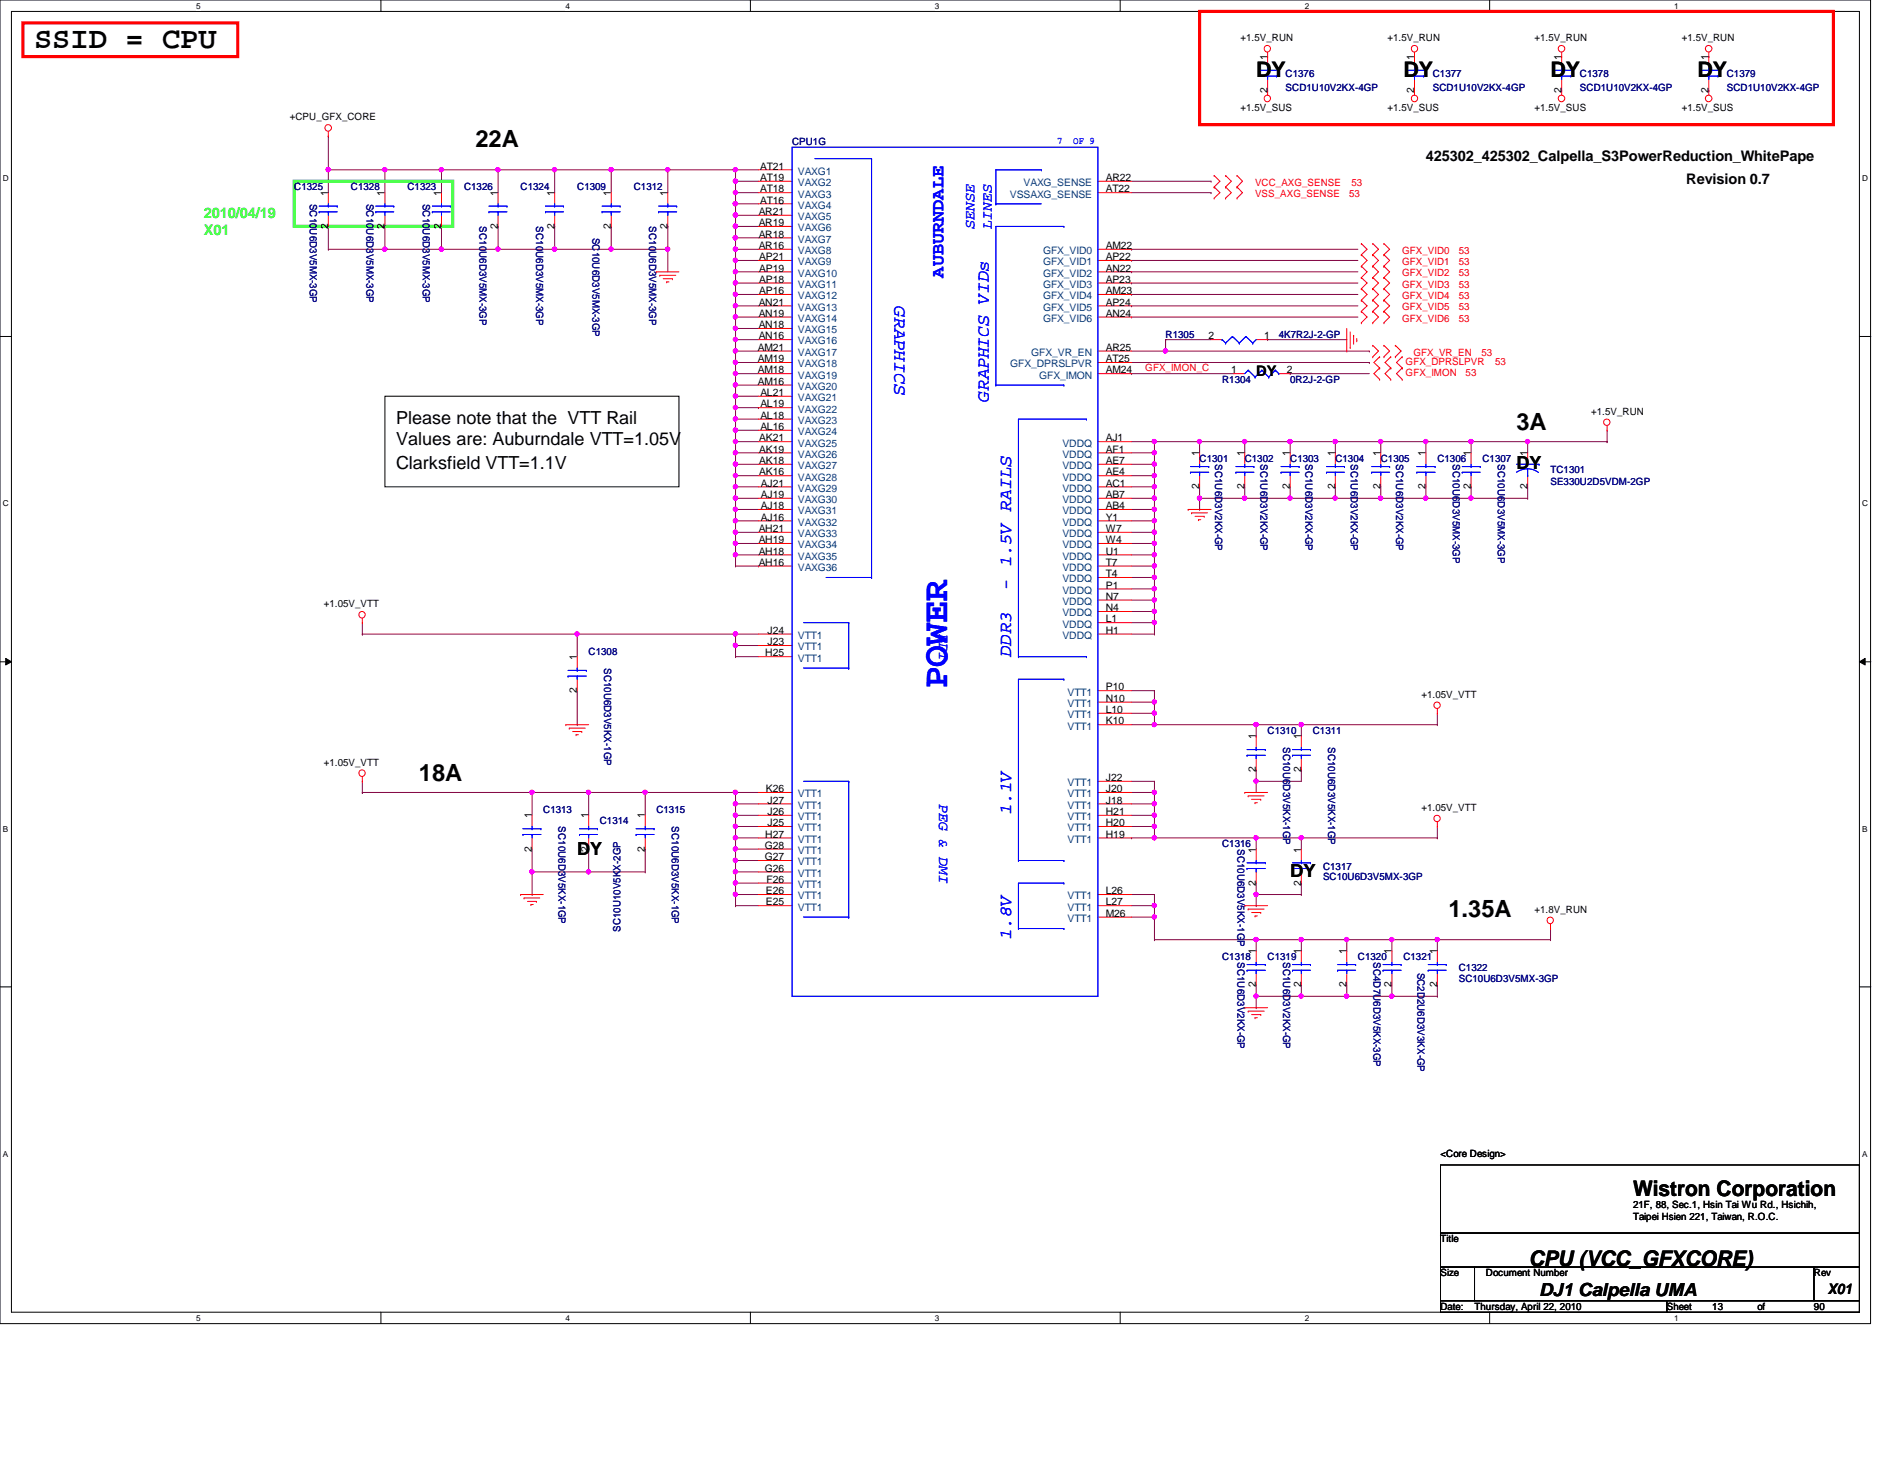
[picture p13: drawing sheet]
<svg xmlns="http://www.w3.org/2000/svg" width="279mm" height="216mm" viewBox="0 0 279 216" stroke-linecap="round" stroke-linejoin="round" font-family="sans-serif">
<defs><g id="words">
<text font-size="5.3" fill="#00f" x="140.3" y="101.9" transform="rotate(-90 140.3 101.9)">POWER</text>
<text font-size="4.5" x="5" y="7.2">SSID = CPU</text>
<g font-size="3.5">
<text x="70.4" y="21.7">22A</text>
<text x="224.7" y="63.6">3A</text>
<text x="62.1" y="115.6">18A</text>
<text x="214.6" y="135.7">1.35A</text>
</g>
<g font-size="3.2">
<text x="186.1" y="11.3">DY</text>
<text x="207.9" y="11.3">DY</text>
<text x="229.7" y="11.3">DY</text>
<text x="251.5" y="11.3">DY</text>
<text x="241.9" y="177.2">Wistron Corporation</text>
<text x="226.5" y="187.5">CPU (VCC_GFXCORE)</text>
</g>
<g font-size="2.7" fill="#00f">
<text x="139.8" y="41.1" transform="rotate(-90 139.8 41.1)">AUBURNDALE</text>
<text x="132.5" y="45.3" transform="rotate(90 132.5 45.3)">GRAPHICS</text>
<text x="146.5" y="59.5" transform="rotate(-90 146.5 59.5)">GRAPHICS VIDs</text>
<text x="149.8" y="87.3" transform="rotate(-90 149.8 87.3)">- 1.5V RAILS</text>
<text x="149.8" y="97.2" transform="rotate(-90 149.8 97.2)">DDR3</text>
<text x="149.8" y="120.7" transform="rotate(-90 149.8 120.7)">1.1V</text>
<text x="149.8" y="139.1" transform="rotate(-90 149.8 139.1)">1.8V</text>
</g>
<g font-size="2.7">
<text x="58.7" y="62.8">Please note that the VTT Rail</text>
<text x="58.7" y="65.9">Values are: Auburndale VTT=1.05V</text>
<text x="58.7" y="69.5">Clarksfield VTT=1.1V</text>
<text x="224.7" y="69.5">DY</text>
<text x="85.5" y="126.5">DY</text>
<text x="191.1" y="129.9">DY</text>
<text x="228" y="191.9">DJ1 Calpella UMA</text>
</g>
<g font-size="2.2">
<text x="211.2" y="23.8">425302_425302_Calpella_S3PowerReduction_WhitePape</text>
<text x="249.8" y="27.2">Revision 0.7</text>
<text x="186.1" y="55.7">DY</text>
<text x="270.8" y="191.6">X01</text>
</g>
<g font-size="2.2" fill="#0f0">
<text x="30.2" y="32.2">2010/04/19</text>
<text x="30.2" y="34.8">X01</text>
</g>
<g font-size="2.2" fill="#00f">
<text x="144.4" y="33.9" transform="rotate(-90 144.4 33.9)">SENSE</text>
<text x="146.9" y="33.9" transform="rotate(-90 146.9 33.9)">LINES</text>
<text x="139.1" y="93.9" transform="rotate(90 139.1 93.9)">FDI</text>
<text x="139.1" y="119" transform="rotate(90 139.1 119)">PEG &amp; DMI</text>
</g>
<g font-size="1.5">
<text x="183.8" y="6.1">+1.5V_RUN</text>
<text x="187.7" y="8.9" transform="rotate(-90 187.7 8.9)">1</text>
<text x="205.5" y="6.1">+1.5V_RUN</text>
<text x="209.5" y="8.9" transform="rotate(-90 209.5 8.9)">1</text>
<text x="227.3" y="6.1">+1.5V_RUN</text>
<text x="231.3" y="8.9" transform="rotate(-90 231.3 8.9)">1</text>
<text x="249.1" y="6.1">+1.5V_RUN</text>
<text x="253.1" y="8.9" transform="rotate(-90 253.1 8.9)">1</text>
<text x="42.9" y="17.8">+CPU_GFX_CORE</text>
<text x="183.8" y="16.5">+1.5V_SUS</text>
<text x="187.7" y="13.8" transform="rotate(-90 187.7 13.8)">2</text>
<text x="205.5" y="16.5">+1.5V_SUS</text>
<text x="209.5" y="13.8" transform="rotate(-90 209.5 13.8)">2</text>
<text x="227.3" y="16.5">+1.5V_SUS</text>
<text x="231.3" y="13.8" transform="rotate(-90 231.3 13.8)">2</text>
<text x="249.1" y="16.5">+1.5V_SUS</text>
<text x="253.1" y="13.8" transform="rotate(-90 253.1 13.8)">2</text>
<text x="48.6" y="29" transform="rotate(-90 48.6 29)">1</text>
<text x="57" y="29" transform="rotate(-90 57 29)">1</text>
<text x="65.4" y="29" transform="rotate(-90 65.4 29)">1</text>
<text x="73.7" y="29" transform="rotate(-90 73.7 29)">1</text>
<text x="82.1" y="29" transform="rotate(-90 82.1 29)">1</text>
<text x="90.5" y="29" transform="rotate(-90 90.5 29)">1</text>
<text x="98.9" y="29" transform="rotate(-90 98.9 29)">1</text>
<text x="112.6" y="25.1">AT21</text>
<text x="112.6" y="26.8">AT19</text>
<text x="112.6" y="28.5">AT18</text>
<text x="163.8" y="26.8">AR22</text>
<text x="163.8" y="28.5">AT22</text>
<text x="48.6" y="33.9" transform="rotate(-90 48.6 33.9)">2</text>
<text x="57" y="33.9" transform="rotate(-90 57 33.9)">2</text>
<text x="65.4" y="33.9" transform="rotate(-90 65.4 33.9)">2</text>
<text x="73.7" y="33.9" transform="rotate(-90 73.7 33.9)">2</text>
<text x="82.1" y="33.9" transform="rotate(-90 82.1 33.9)">2</text>
<text x="90.5" y="33.9" transform="rotate(-90 90.5 33.9)">2</text>
<text x="98.9" y="33.9" transform="rotate(-90 98.9 33.9)">2</text>
<text x="112.4" y="31.8">AR21</text>
<text x="112.4" y="33.5">AR19</text>
<text x="112.4" y="35.2">AR18</text>
<text x="112.6" y="30.1">AT16</text>
<text x="112.4" y="36.9">AR16</text>
<text x="112.5" y="38.5">AP21</text>
<text x="112.5" y="40.2">AP19</text>
<text x="112.5" y="41.9">AP18</text>
<text x="163.8" y="36.9">AM22</text>
<text x="163.8" y="38.5">AP22</text>
<text x="163.8" y="40.2">AN22</text>
<text x="163.8" y="41.9">AP23</text>
<text x="112.4" y="45.3">AN21</text>
<text x="112.4" y="46.9">AN19</text>
<text x="112.5" y="43.6">AP16</text>
<text x="163.8" y="43.6">AM23</text>
<text x="163.8" y="45.3">AP24</text>
<text x="163.8" y="46.9">AN24</text>
<text x="112.3" y="51.9">AM21</text>
<text x="112.3" y="53.6">AM19</text>
<text x="112.4" y="48.6">AN18</text>
<text x="112.4" y="50.2">AN16</text>
<text x="163.8" y="51.9">AR25</text>
<text x="163.8" y="53.6">AT25</text>
<text x="179" y="50.2">2</text>
<text x="187.3" y="50.2">1</text>
<text x="112.3" y="55.3">AM18</text>
<text x="112.3" y="57">AM16</text>
<text x="112.6" y="58.6">AL21</text>
<text x="163.8" y="55.3">AM24</text>
<text x="182.4" y="55.3">1</text>
<text x="190.6" y="55.3">2</text>
<text x="112.5" y="65.4">AK21</text>
<text x="112.6" y="60.3">AL19</text>
<text x="112.6" y="62">AL18</text>
<text x="112.6" y="63.7">AL16</text>
<text x="163.8" y="65.4">AJ1</text>
<text x="235.7" y="61.4">+1.5V_RUN</text>
<text x="112.5" y="67">AK19</text>
<text x="112.5" y="68.7">AK18</text>
<text x="112.5" y="70.4">AK16</text>
<text x="163.8" y="67">AF1</text>
<text x="163.8" y="68.7">AE7</text>
<text x="163.8" y="70.4">AE4</text>
<text x="177.7" y="67.6" transform="rotate(-90 177.7 67.6)">1</text>
<text x="184.4" y="67.6" transform="rotate(-90 184.4 67.6)">1</text>
<text x="191.1" y="67.6" transform="rotate(-90 191.1 67.6)">1</text>
<text x="197.8" y="67.6" transform="rotate(-90 197.8 67.6)">1</text>
<text x="204.5" y="67.6" transform="rotate(-90 204.5 67.6)">1</text>
<text x="211.2" y="67.6" transform="rotate(-90 211.2 67.6)">1</text>
<text x="217.9" y="67.6" transform="rotate(-90 217.9 67.6)">1</text>
<text x="226.3" y="67.6" transform="rotate(-90 226.3 67.6)">1</text>
<text x="112.7" y="72.1">AJ21</text>
<text x="112.7" y="73.7">AJ19</text>
<text x="112.7" y="75.4">AJ18</text>
<text x="112.7" y="77.1">AJ16</text>
<text x="163.8" y="72.1">AC1</text>
<text x="163.8" y="73.7">AB7</text>
<text x="163.8" y="75.4">AB4</text>
<text x="163.8" y="77.1">Y1</text>
<text x="177.7" y="72.5" transform="rotate(-90 177.7 72.5)">2</text>
<text x="184.4" y="72.5" transform="rotate(-90 184.4 72.5)">2</text>
<text x="191.1" y="72.5" transform="rotate(-90 191.1 72.5)">2</text>
<text x="197.8" y="72.5" transform="rotate(-90 197.8 72.5)">2</text>
<text x="204.5" y="72.5" transform="rotate(-90 204.5 72.5)">2</text>
<text x="211.2" y="72.5" transform="rotate(-90 211.2 72.5)">2</text>
<text x="217.9" y="72.5" transform="rotate(-90 217.9 72.5)">2</text>
<text x="226.3" y="72.5" transform="rotate(-90 226.3 72.5)">2</text>
<text x="112.4" y="78.8">AH21</text>
<text x="112.4" y="80.4">AH19</text>
<text x="112.4" y="82.1">AH18</text>
<text x="112.4" y="83.8">AH16</text>
<text x="163.8" y="78.8">W7</text>
<text x="163.8" y="80.4">W4</text>
<text x="163.8" y="82.1">U1</text>
<text x="163.8" y="83.8">T7</text>
<text x="48" y="89.9">+1.05V_VTT</text>
<text x="163.8" y="85.5">T4</text>
<text x="163.8" y="87.2">P1</text>
<text x="163.8" y="88.8">N7</text>
<text x="113.7" y="93.9">J24</text>
<text x="113.7" y="95.5">J23</text>
<text x="163.8" y="90.5">N4</text>
<text x="163.8" y="92.2">L1</text>
<text x="163.8" y="93.9">H1</text>
<text x="85.5" y="97.7" transform="rotate(-90 85.5 97.7)">1</text>
<text x="113.4" y="97.2">H25</text>
<text x="85.5" y="102.6" transform="rotate(-90 85.5 102.6)">2</text>
<text x="163.8" y="102.2">P10</text>
<text x="163.8" y="103.9">N10</text>
<text x="163.8" y="105.6">L10</text>
<text x="163.8" y="107.3">K10</text>
<text x="210.6" y="103.3">+1.05V_VTT</text>
<text x="48" y="113.4">+1.05V_VTT</text>
<text x="186.1" y="109.5" transform="rotate(-90 186.1 109.5)">1</text>
<text x="192.7" y="109.5" transform="rotate(-90 192.7 109.5)">1</text>
<text x="113.5" y="117.3">K26</text>
<text x="113.7" y="119">J27</text>
<text x="163.8" y="115.7">J22</text>
<text x="163.8" y="117.3">J20</text>
<text x="163.8" y="119">J18</text>
<text x="186.1" y="114.4" transform="rotate(-90 186.1 114.4)">2</text>
<text x="192.7" y="114.4" transform="rotate(-90 192.7 114.4)">2</text>
<text x="78.8" y="121.2" transform="rotate(-90 78.8 121.2)">1</text>
<text x="87.2" y="121.2" transform="rotate(-90 87.2 121.2)">1</text>
<text x="95.5" y="121.2" transform="rotate(-90 95.5 121.2)">1</text>
<text x="113.3" y="125.7">G28</text>
<text x="113.4" y="124">H27</text>
<text x="113.7" y="120.7">J26</text>
<text x="113.7" y="122.3">J25</text>
<text x="163.8" y="120.7">H21</text>
<text x="163.8" y="122.3">H20</text>
<text x="163.8" y="124">H19</text>
<text x="210.6" y="120.1">+1.05V_VTT</text>
<text x="78.8" y="126.1" transform="rotate(-90 78.8 126.1)">2</text>
<text x="87.2" y="126.1" transform="rotate(-90 87.2 126.1)">2</text>
<text x="95.5" y="126.1" transform="rotate(-90 95.5 126.1)">2</text>
<text x="113.3" y="127.4">G27</text>
<text x="113.3" y="129.1">G26</text>
<text x="113.5" y="130.7">F26</text>
<text x="186.1" y="131.1" transform="rotate(-90 186.1 131.1)">2</text>
<text x="186.1" y="126.2" transform="rotate(-90 186.1 126.2)">1</text>
<text x="192.7" y="131.1" transform="rotate(-90 192.7 131.1)">2</text>
<text x="192.7" y="126.2" transform="rotate(-90 192.7 126.2)">1</text>
<text x="113.5" y="132.4">E26</text>
<text x="113.5" y="134.1">E25</text>
<text x="163.8" y="132.4">L26</text>
<text x="163.8" y="134.1">L27</text>
<text x="163.8" y="135.8">M26</text>
<text x="227.3" y="135.1">+1.8V_RUN</text>
<text x="186.1" y="141.3" transform="rotate(-90 186.1 141.3)">1</text>
<text x="192.7" y="141.3" transform="rotate(-90 192.7 141.3)">1</text>
<text x="199.5" y="141.3" transform="rotate(-90 199.5 141.3)">1</text>
<text x="206.2" y="141.3" transform="rotate(-90 206.2 141.3)">1</text>
<text x="212.9" y="141.3" transform="rotate(-90 212.9 141.3)">1</text>
<text x="186.1" y="146.2" transform="rotate(-90 186.1 146.2)">2</text>
<text x="192.7" y="146.2" transform="rotate(-90 192.7 146.2)">2</text>
<text x="199.5" y="146.2" transform="rotate(-90 199.5 146.2)">2</text>
<text x="206.2" y="146.2" transform="rotate(-90 206.2 146.2)">2</text>
<text x="212.9" y="146.2" transform="rotate(-90 212.9 146.2)">2</text>
<text x="213.4" y="171.4">&lt;Core Design&gt;</text>
<text x="241.9" y="178.9">21F, 88, Sec.1, Hsin Tai Wu Rd., Hsichih,</text>
<text x="213.4" y="183.9">Title</text>
<text x="241.9" y="180.6">Taipei Hsien 221, Taiwan, R.O.C.</text>
<text x="213.4" y="189">Size</text>
<text x="220.1" y="189">Document Number</text>
<text x="268.7" y="189">Rev</text>
<text x="213.4" y="194">Date:</text>
<text x="218.4" y="194">Thursday, April 22, 2010</text>
<text x="246.9" y="194">Sheet</text>
<text x="253.7" y="194">13</text>
<text x="260.3" y="194">of</text>
<text x="268.7" y="194">90</text>
</g>
<g font-size="1.5" fill="#000080">
<text x="190.5" y="11.4">C1376</text>
<text x="212.3" y="11.4">C1377</text>
<text x="234.1" y="11.4">C1378</text>
<text x="255.8" y="11.4">C1379</text>
<text x="190.5" y="13.5">SCD1U10V2KX-4GP</text>
<text x="212.3" y="13.5">SCD1U10V2KX-4GP</text>
<text x="234.1" y="13.5">SCD1U10V2KX-4GP</text>
<text x="255.8" y="13.5">SCD1U10V2KX-4GP</text>
<text x="117.3" y="21.5">CPU1G</text>
<text x="43.6" y="28.2">C1325</text>
<text x="52" y="28.2">C1328</text>
<text x="60.4" y="28.2">C1323</text>
<text x="68.7" y="28.2">C1326</text>
<text x="77.1" y="28.2">C1324</text>
<text x="85.5" y="28.2">C1309</text>
<text x="93.9" y="28.2">C1312</text>
<text x="45.9" y="30.2" transform="rotate(90 45.9 30.2)">SC10U6D3V5MX-3GP</text>
<text x="54.3" y="30.2" transform="rotate(90 54.3 30.2)">SC10U6D3V5MX-3GP</text>
<text x="62.7" y="30.2" transform="rotate(90 62.7 30.2)">SC10U6D3V5MX-3GP</text>
<text x="71" y="33.5" transform="rotate(90 71 33.5)">SC10U6D3V5MX-3GP</text>
<text x="79.4" y="33.5" transform="rotate(90 79.4 33.5)">SC10U6D3V5MX-3GP</text>
<text x="87.8" y="35.2" transform="rotate(90 87.8 35.2)">SC10U6D3V5MX-3GP</text>
<text x="96.2" y="33.5" transform="rotate(90 96.2 33.5)">SC10U6D3V5MX-3GP</text>
<text x="172.7" y="50">R1305</text>
<text x="189.4" y="50">4K7R2J-2-GP</text>
<text x="181.1" y="56.7">R1304</text>
<text x="191.1" y="56.7">0R2J-2-GP</text>
<text x="177.7" y="68.4">C1301</text>
<text x="180" y="68.7" transform="rotate(90 180 68.7)">SC1U6D3V2KX-GP</text>
<text x="184.4" y="68.4">C1302</text>
<text x="186.7" y="68.7" transform="rotate(90 186.7 68.7)">SC1U6D3V2KX-GP</text>
<text x="191.1" y="68.4">C1303</text>
<text x="193.4" y="68.7" transform="rotate(90 193.4 68.7)">SC1U6D3V2KX-GP</text>
<text x="197.8" y="68.4">C1304</text>
<text x="200.1" y="68.7" transform="rotate(90 200.1 68.7)">SC1U6D3V2KX-GP</text>
<text x="204.6" y="68.4">C1305</text>
<text x="206.8" y="68.7" transform="rotate(90 206.8 68.7)">SC1U6D3V2KX-GP</text>
<text x="212.9" y="68.4">C1306</text>
<text x="215.2" y="68.7" transform="rotate(90 215.2 68.7)">SC10U6D3V5MX-3GP</text>
<text x="219.6" y="68.4">C1307</text>
<text x="221.9" y="68.7" transform="rotate(90 221.9 68.7)">SC10U6D3V5MX-3GP</text>
<text x="229.7" y="70.1">TC1301</text>
<text x="229.7" y="71.8">SE330U2D5VDM-2GP</text>
<text x="87.2" y="96.9">C1308</text>
<text x="89.5" y="98.9" transform="rotate(90 89.5 98.9)">SC10U6D3V5KX-1GP</text>
<text x="187.8" y="108.7">C1310</text>
<text x="190.1" y="110.7" transform="rotate(90 190.1 110.7)">SC10U6D3V5KX-1GP</text>
<text x="194.5" y="108.7">C1311</text>
<text x="196.8" y="110.7" transform="rotate(90 196.8 110.7)">SC10U6D3V5KX-1GP</text>
<text x="80.5" y="120.4">C1313</text>
<text x="82.8" y="122.4" transform="rotate(90 82.8 122.4)">SC10U6D3V5KX-1GP</text>
<text x="88.9" y="122.1">C1314</text>
<text x="97.2" y="120.4">C1315</text>
<text x="99.5" y="122.4" transform="rotate(90 99.5 122.4)">SC10U6D3V5KX-1GP</text>
<text x="181.1" y="125.4">C1316</text>
<text x="183.3" y="125.7" transform="rotate(90 183.3 125.7)">SC10U6D3V5KX-1GP</text>
<text x="196" y="128.8">C1317</text>
<text x="196" y="130.3">SC10U6D3V5MX-3GP</text>
<text x="91.9" y="138" transform="rotate(-90 91.9 138)">SC10U10V5KX-2GP</text>
<text x="181.1" y="142.2">C1318</text>
<text x="183.3" y="142.5" transform="rotate(90 183.3 142.5)">SC1U6D3V2KX-GP</text>
<text x="187.8" y="142.2">C1319</text>
<text x="190.1" y="142.5" transform="rotate(90 190.1 142.5)">SC1U6D3V2KX-GP</text>
<text x="201.2" y="142.2">C1320</text>
<text x="203.5" y="142.5" transform="rotate(90 203.5 142.5)">SC4D7U6D3V5KX-3GP</text>
<text x="207.9" y="142.2">C1321</text>
<text x="216.1" y="143.8">C1322</text>
<text x="210" y="144" transform="rotate(90 210 144)">SC2D2U6D3V3KX-GP</text>
<text x="216.1" y="145.4">SC10U6D3V5MX-3GP</text>
</g>
<g font-size="1.5" fill="#00f">
<text x="156.6" y="21.4">7</text>
<text x="159" y="21.4">OF 9</text>
</g>
<g font-size="1.5" fill="#004080">
<text x="118.2" y="25.9">VAXG1</text>
<text x="118.2" y="27.6">VAXG2</text>
<text x="118.2" y="29.3">VAXG3</text>
<text x="149.6" y="29.3">VSSAXG_SENSE</text>
<text x="151.6" y="27.6">VAXG_SENSE</text>
<text x="118.2" y="30.9">VAXG4</text>
<text x="118.2" y="32.6">VAXG5</text>
<text x="118.2" y="34.2">VAXG6</text>
<text x="118.2" y="35.9">VAXG7</text>
<text x="118.2" y="37.6">VAXG8</text>
<text x="118.2" y="39.3">VAXG9</text>
<text x="118.2" y="41">VAXG10</text>
<text x="154.5" y="37.6">GFX_VID0</text>
<text x="154.5" y="39.3">GFX_VID1</text>
<text x="154.5" y="41">GFX_VID2</text>
<text x="118.2" y="42.6">VAXG11</text>
<text x="118.2" y="44.3">VAXG12</text>
<text x="118.2" y="46">VAXG13</text>
<text x="118.2" y="47.7">VAXG14</text>
<text x="154.5" y="42.6">GFX_VID3</text>
<text x="154.5" y="44.3">GFX_VID4</text>
<text x="154.5" y="46">GFX_VID5</text>
<text x="154.5" y="47.7">GFX_VID6</text>
<text x="118.2" y="49.4">VAXG15</text>
<text x="118.2" y="51">VAXG16</text>
<text x="118.2" y="52.7">VAXG17</text>
<text x="152.8" y="52.7">GFX_VR_EN</text>
<text x="118.2" y="54.4">VAXG18</text>
<text x="118.2" y="56">VAXG19</text>
<text x="118.2" y="57.7">VAXG20</text>
<text x="118.2" y="59.4">VAXG21</text>
<text x="149.6" y="54.4">GFX_DPRSLPVR</text>
<text x="154" y="56">GFX_IMON</text>
<text x="118.2" y="61.1">VAXG22</text>
<text x="118.2" y="62.8">VAXG23</text>
<text x="118.2" y="64.4">VAXG24</text>
<text x="118.2" y="66.1">VAXG25</text>
<text x="118.2" y="67.8">VAXG26</text>
<text x="118.2" y="69.5">VAXG27</text>
<text x="118.2" y="71.2">VAXG28</text>
<text x="157.4" y="66.1">VDDQ</text>
<text x="157.4" y="67.8">VDDQ</text>
<text x="157.4" y="69.5">VDDQ</text>
<text x="157.4" y="71.2">VDDQ</text>
<text x="118.2" y="72.8">VAXG29</text>
<text x="118.2" y="74.5">VAXG30</text>
<text x="118.2" y="76.2">VAXG31</text>
<text x="118.2" y="77.9">VAXG32</text>
<text x="157.4" y="72.8">VDDQ</text>
<text x="157.4" y="74.5">VDDQ</text>
<text x="157.4" y="76.2">VDDQ</text>
<text x="157.4" y="77.9">VDDQ</text>
<text x="118.2" y="79.5">VAXG33</text>
<text x="118.2" y="81.2">VAXG34</text>
<text x="118.2" y="82.9">VAXG35</text>
<text x="157.4" y="79.5">VDDQ</text>
<text x="157.4" y="81.2">VDDQ</text>
<text x="157.4" y="82.9">VDDQ</text>
<text x="118.2" y="84.5">VAXG36</text>
<text x="157.4" y="84.5">VDDQ</text>
<text x="157.4" y="86.2">VDDQ</text>
<text x="157.4" y="87.9">VDDQ</text>
<text x="157.4" y="89.6">VDDQ</text>
<text x="118.2" y="94.6">VTT1</text>
<text x="157.4" y="91.3">VDDQ</text>
<text x="157.4" y="92.9">VDDQ</text>
<text x="157.4" y="94.6">VDDQ</text>
<text x="118.2" y="96.3">VTT1</text>
<text x="118.2" y="98">VTT1</text>
<text x="158.2" y="103">VTT1</text>
<text x="158.2" y="104.7">VTT1</text>
<text x="158.2" y="106.3">VTT1</text>
<text x="158.2" y="108">VTT1</text>
<text x="118.2" y="118.1">VTT1</text>
<text x="118.2" y="119.8">VTT1</text>
<text x="158.2" y="116.4">VTT1</text>
<text x="158.2" y="118.1">VTT1</text>
<text x="158.2" y="119.8">VTT1</text>
<text x="118.2" y="121.5">VTT1</text>
<text x="118.2" y="123.1">VTT1</text>
<text x="118.2" y="124.8">VTT1</text>
<text x="158.2" y="121.5">VTT1</text>
<text x="158.2" y="123.1">VTT1</text>
<text x="158.2" y="124.8">VTT1</text>
<text x="118.2" y="126.4">VTT1</text>
<text x="118.2" y="128.1">VTT1</text>
<text x="118.2" y="129.8">VTT1</text>
<text x="118.2" y="131.5">VTT1</text>
<text x="118.2" y="133.2">VTT1</text>
<text x="118.2" y="134.8">VTT1</text>
<text x="158.2" y="133.2">VTT1</text>
<text x="158.2" y="134.8">VTT1</text>
<text x="158.2" y="136.5">VTT1</text>
</g>
<g font-size="1.5" fill="#f00">
<text x="185.9" y="27.5">VCC_AXG_SENSE</text>
<text x="185.9" y="29.2">VSS_AXG_SENSE</text>
<text x="199.9" y="29.2">53</text>
<text x="200.2" y="27.5">53</text>
<text x="207.7" y="40.9">GFX_VID2</text>
<text x="207.7" y="39.2">GFX_VID1</text>
<text x="207.7" y="37.6">GFX_VID0</text>
<text x="216.1" y="40.9">53</text>
<text x="216.1" y="39.2">53</text>
<text x="216.1" y="37.6">53</text>
<text x="207.7" y="47.6">GFX_VID6</text>
<text x="207.7" y="46">GFX_VID5</text>
<text x="207.7" y="44.3">GFX_VID4</text>
<text x="207.7" y="42.6">GFX_VID3</text>
<text x="216.1" y="47.6">53</text>
<text x="216.1" y="46">53</text>
<text x="216.1" y="44.3">53</text>
<text x="216.1" y="42.6">53</text>
<text x="209.4" y="52.7">GFX_VR_EN</text>
<text x="219.5" y="52.7">53</text>
<text x="169.7" y="55">GFX_IMON_C</text>
<text x="208.2" y="54">GFX_DPRSLPVR</text>
<text x="208.2" y="55.7">GFX_IMON</text>
<text x="217.1" y="55.7">53</text>
<text x="221.5" y="54">53</text>
</g>
<g font-size="1.2">
<text x="29" y="1.3">5</text>
<text x="83.8" y="1.3">4</text>
<text x="138.5" y="1.3">3</text>
<text x="193.3" y="1.3">2</text>
<text x="248" y="1.3">1</text>
<text x=".4" y="26.8">D</text>
<text x="275.9" y="26.8">D</text>
<text x=".4" y="75">C</text>
<text x="275.9" y="75">C</text>
<text x=".4" y="123.1">B</text>
<text x="275.9" y="123.1">B</text>
<text x=".4" y="171.3">A</text>
<text x="275.9" y="171.3">A</text>
<text x="29" y="195.6">5</text>
<text x="83.8" y="195.6">4</text>
<text x="138.5" y="195.6">3</text>
<text x="193.3" y="195.6">2</text>
<text x="248" y="195.6">1</text>
</g>
</g></defs>
<path d="M0 0h277.1v196h-277.1zM1.7 1.7h273.8v192.6h-273.8z" fill="none" stroke="#000" stroke-width=".15"/>
<g fill="#fff">
<path d="M29 .2h.7v1.3h-.7z"/>
<path d="M29 194.5h.7v1.3h-.7z"/>
</g>
<path d="M56.4 0v1.7M56.4 194.3v1.7" fill="none" stroke="#000" stroke-width=".15"/>
<g fill="#fff">
<path d="M83.8 .2h.6v1.3h-.6z"/>
<path d="M83.8 194.5h.6v1.3h-.6z"/>
</g>
<path d="M111.2 0v1.7M111.2 194.3v1.7" fill="none" stroke="#000" stroke-width=".15"/>
<g fill="#fff">
<path d="M138.5 .2h.6v1.3h-.6z"/>
<path d="M138.5 194.5h.6v1.3h-.6z"/>
</g>
<path d="M165.9 0v1.7M165.9 194.3v1.7" fill="none" stroke="#000" stroke-width=".15"/>
<g fill="#fff">
<path d="M193.3 .2h.6v1.3h-.6z"/>
<path d="M193.3 194.5h.6v1.3h-.6z"/>
</g>
<path d="M220.7 0v1.7M220.7 194.3v1.7" fill="none" stroke="#000" stroke-width=".15"/>
<g fill="#fff">
<path d="M248 .2h.7v1.3h-.7z"/>
<path d="M248 194.5h.7v1.3h-.7z"/>
<path d="M.4 25.7h.9v1.4h-.9z"/>
<path d="M275.9 25.7h.8v1.4h-.8z"/>
<path d="M.4 73.9h.9v1.3h-.9z"/>
<path d="M275.9 73.9h.8v1.3h-.8z"/>
</g>
<path d="M0 49.8h1.7M275.5 49.8h1.7" fill="none" stroke="#000" stroke-width=".15"/>
<g fill="#fff">
<path d="M.4 122h.8v1.4h-.8z"/>
<path d="M275.9 122h.7v1.4h-.7z"/>
</g>
<path d="M0 98h1.7M.8 97.5l.9 .5-.9 .5zM275.5 98l.8-.5v1zM275.5 98h1.7" fill="none" stroke="#000" stroke-width=".15"/>
<path d="M.8 97.5l.9 .5-.9 .5zM275.5 98l.8-.5v1z" fill="#000"/>
<g fill="#fff">
<path d="M.4 170.2h.8v1.3h-.8z"/>
<path d="M275.9 170.2h.7v1.3h-.7z"/>
</g>
<path d="M0 146.1h1.7M275.5 146.1h1.7" fill="none" stroke="#000" stroke-width=".15"/>
<path d="M109 25.1h.1M109 25.1h3.4" fill="none" stroke="#800040" stroke-width=".15"/>
<circle cx="108.9" cy="25.1" r=".32" fill="#f0f"/>
<circle cx="108.9" cy="25.1" r=".32" fill="none" stroke="#f0f" stroke-width=".15"/>
<path d="M109 26.8h.1M109 25.1v1.7" fill="none" stroke="#800040" stroke-width=".15"/>
<circle cx="108.9" cy="26.8" r=".32" fill="#f0f"/>
<circle cx="108.9" cy="26.8" r=".32" fill="none" stroke="#f0f" stroke-width=".15"/>
<path d="M109 82.2h.1M109 83.8h.1M109 80.5h.1M109 83.8h3.4M109 82.2h3.4M109 80.5v3.3M109 80.5h3.4M112.4 83.8h.1" fill="none" stroke="#800040" stroke-width=".15"/>
<circle cx="108.9" cy="82.1" r=".32" fill="#f0f"/>
<circle cx="108.9" cy="82.1" r=".32" fill="none" stroke="#f0f" stroke-width=".15"/>
<path d="M109 78.8h.1M109 78.8h3.4M109 78.8v1.7M109 80.5h.1" fill="none" stroke="#800040" stroke-width=".15"/>
<circle cx="108.9" cy="80.4" r=".32" fill="#f0f"/>
<circle cx="108.9" cy="80.4" r=".32" fill="none" stroke="#f0f" stroke-width=".15"/>
<path d="M109 77.1h.1M109 78.8h.1M109 77.1h3.4M109 77.1v1.7" fill="none" stroke="#800040" stroke-width=".15"/>
<circle cx="108.9" cy="78.8" r=".32" fill="#f0f"/>
<circle cx="108.9" cy="78.8" r=".32" fill="none" stroke="#f0f" stroke-width=".15"/>
<path d="M109 75.4h.1M109 77.1h.1M109 75.4h3.4M109 75.4v1.7" fill="none" stroke="#800040" stroke-width=".15"/>
<circle cx="108.9" cy="77.1" r=".32" fill="#f0f"/>
<circle cx="108.9" cy="77.1" r=".32" fill="none" stroke="#f0f" stroke-width=".15"/>
<path d="M109 73.8h.1M109 75.4h.1M109 73.8h3.4M109 73.8v1.6" fill="none" stroke="#800040" stroke-width=".15"/>
<circle cx="108.9" cy="75.4" r=".32" fill="#f0f"/>
<circle cx="108.9" cy="75.4" r=".32" fill="none" stroke="#f0f" stroke-width=".15"/>
<path d="M109 72.1h.1M109 73.8h.1M109 72.1h3.4M109 72.1v1.7" fill="none" stroke="#800040" stroke-width=".15"/>
<circle cx="108.9" cy="73.8" r=".32" fill="#f0f"/>
<circle cx="108.9" cy="73.8" r=".32" fill="none" stroke="#f0f" stroke-width=".15"/>
<path d="M109 70.4h.1M109 72.1h.1M109 70.4h3.4M109 70.4v1.7" fill="none" stroke="#800040" stroke-width=".15"/>
<circle cx="108.9" cy="72.1" r=".32" fill="#f0f"/>
<circle cx="108.9" cy="72.1" r=".32" fill="none" stroke="#f0f" stroke-width=".15"/>
<path d="M109 68.7h.1M109 70.4h.1M109 68.7h3.4M109 68.7v1.7" fill="none" stroke="#800040" stroke-width=".15"/>
<circle cx="108.9" cy="70.4" r=".32" fill="#f0f"/>
<circle cx="108.9" cy="70.4" r=".32" fill="none" stroke="#f0f" stroke-width=".15"/>
<path d="M109 67.1h.1M109 68.7h.1M109 67.1h3.4M109 67.1v1.6" fill="none" stroke="#800040" stroke-width=".15"/>
<circle cx="108.9" cy="68.7" r=".32" fill="#f0f"/>
<circle cx="108.9" cy="68.7" r=".32" fill="none" stroke="#f0f" stroke-width=".15"/>
<path d="M109 65.4h.1M109 67.1h.1M109 65.4h3.4M109 65.4v1.7" fill="none" stroke="#800040" stroke-width=".15"/>
<circle cx="108.9" cy="67" r=".32" fill="#f0f"/>
<circle cx="108.9" cy="67" r=".32" fill="none" stroke="#f0f" stroke-width=".15"/>
<path d="M109 63.7h.1M109 65.4h.1M109 63.7h3.4M109 63.7v1.7" fill="none" stroke="#800040" stroke-width=".15"/>
<circle cx="108.9" cy="65.4" r=".32" fill="#f0f"/>
<circle cx="108.9" cy="65.4" r=".32" fill="none" stroke="#f0f" stroke-width=".15"/>
<path d="M109 62.1h.1M109 63.7h.1M109 62.1h3.4M109 62.1v1.6" fill="none" stroke="#800040" stroke-width=".15"/>
<circle cx="108.9" cy="63.7" r=".32" fill="#f0f"/>
<circle cx="108.9" cy="63.7" r=".32" fill="none" stroke="#f0f" stroke-width=".15"/>
<g fill="none" stroke="#800040" stroke-width=".15">
<path d="M109 38.6h.1M109 38.6h3.4M109 52h.1M109 40.3h.1M109 50.3h.1M109 48.6h.1M109 58.7h.1M109 52h3.4M109 40.3h3.4M109 50.3h3.4M109 48.6h3.4M109 58.7h3.4"/>
<path d="M109 60.4h3.4M112.4 60.4h.1"/>
</g>
<circle cx="108.9" cy="58.6" r=".32" fill="#f0f"/>
<circle cx="108.9" cy="58.6" r=".32" fill="none" stroke="#f0f" stroke-width=".15"/>
<path d="M109 46.9h.1M109 46.9h3.4" fill="none" stroke="#800040" stroke-width=".15"/>
<circle cx="108.9" cy="46.9" r=".32" fill="#f0f"/>
<circle cx="108.9" cy="46.9" r=".32" fill="none" stroke="#f0f" stroke-width=".15"/>
<path d="M109 57h.1M109 45.3h.1M109 57h3.4M109 45.3h3.4" fill="none" stroke="#800040" stroke-width=".15"/>
<circle cx="108.9" cy="45.3" r=".32" fill="#f0f"/>
<circle cx="108.9" cy="45.3" r=".32" fill="none" stroke="#f0f" stroke-width=".15"/>
<path d="M109 55.3h.1M109 43.6h.1M109 55.3h3.4M109 43.6h3.4" fill="none" stroke="#800040" stroke-width=".15"/>
<circle cx="108.9" cy="43.6" r=".32" fill="#f0f"/>
<circle cx="108.9" cy="43.6" r=".32" fill="none" stroke="#f0f" stroke-width=".15"/>
<path d="M109 53.7h.1M109 53.7h3.4" fill="none" stroke="#800040" stroke-width=".15"/>
<circle cx="108.9" cy="53.7" r=".32" fill="#f0f"/>
<circle cx="108.9" cy="53.7" r=".32" fill="none" stroke="#f0f" stroke-width=".15"/>
<path d="M109 41.9h.1M109 41.9h3.4" fill="none" stroke="#800040" stroke-width=".15"/>
<circle cx="108.9" cy="41.9" r=".32" fill="#f0f"/>
<circle cx="108.9" cy="41.9" r=".32" fill="none" stroke="#f0f" stroke-width=".15"/>
<path d="M109 50.3h.1M109 48.6v1.7" fill="none" stroke="#800040" stroke-width=".15"/>
<circle cx="108.9" cy="50.3" r=".32" fill="#f0f"/>
<circle cx="108.9" cy="50.3" r=".32" fill="none" stroke="#f0f" stroke-width=".15"/>
<path d="M109 38.6v1.7M109 40.3h.1" fill="none" stroke="#800040" stroke-width=".15"/>
<circle cx="108.9" cy="40.2" r=".32" fill="#f0f"/>
<circle cx="108.9" cy="40.2" r=".32" fill="none" stroke="#f0f" stroke-width=".15"/>
<path d="M109 62.1h.1M109 60.4v1.7" fill="none" stroke="#800040" stroke-width=".15"/>
<circle cx="108.9" cy="62" r=".32" fill="#f0f"/>
<circle cx="108.9" cy="62" r=".32" fill="none" stroke="#f0f" stroke-width=".15"/>
<path d="M109 52h.1M109 50.3v1.7" fill="none" stroke="#800040" stroke-width=".15"/>
<circle cx="108.9" cy="52" r=".32" fill="#f0f"/>
<circle cx="108.9" cy="52" r=".32" fill="none" stroke="#f0f" stroke-width=".15"/>
<path d="M109 41.9h.1M109 57h.1M109 40.3v1.6M109 55.3v1.7" fill="none" stroke="#800040" stroke-width=".15"/>
<circle cx="108.9" cy="57" r=".32" fill="#f0f"/>
<circle cx="108.9" cy="57" r=".32" fill="none" stroke="#f0f" stroke-width=".15"/>
<path d="M109 53.7h.1M109 43.6h.1M109 55.3h.1M109 41.9v1.7M109 52v3.3" fill="none" stroke="#800040" stroke-width=".15"/>
<circle cx="108.9" cy="55.3" r=".32" fill="#f0f"/>
<circle cx="108.9" cy="55.3" r=".32" fill="none" stroke="#f0f" stroke-width=".15"/>
<path d="M109 45.3h.1M109 46.9h.1M109 58.7h.1M109 48.6h.1M109 43.6v5M109 57v1.7" fill="none" stroke="#800040" stroke-width=".15"/>
<circle cx="108.9" cy="48.6" r=".32" fill="#f0f"/>
<circle cx="108.9" cy="48.6" r=".32" fill="none" stroke="#f0f" stroke-width=".15"/>
<path d="M109 58.7v1.7M109 60.4h.1" fill="none" stroke="#800040" stroke-width=".15"/>
<circle cx="108.9" cy="60.3" r=".32" fill="#f0f"/>
<circle cx="108.9" cy="60.3" r=".32" fill="none" stroke="#f0f" stroke-width=".15"/>
<path d="M109 28.5h.1M109 26.8h.1M109 35.2h.1M109 28.5h3.4M109 26.8h3.4M109 35.2h3.4" fill="none" stroke="#800040" stroke-width=".15"/>
<circle cx="108.9" cy="35.2" r=".32" fill="#f0f"/>
<circle cx="108.9" cy="35.2" r=".32" fill="none" stroke="#f0f" stroke-width=".15"/>
<path d="M109 33.5h.1M109 33.5h3.4" fill="none" stroke="#800040" stroke-width=".15"/>
<circle cx="108.9" cy="33.5" r=".32" fill="#f0f"/>
<circle cx="108.9" cy="33.5" r=".32" fill="none" stroke="#f0f" stroke-width=".15"/>
<path d="M109 31.9h.1M109 31.9h3.4" fill="none" stroke="#800040" stroke-width=".15"/>
<circle cx="108.9" cy="31.9" r=".32" fill="#f0f"/>
<circle cx="108.9" cy="31.9" r=".32" fill="none" stroke="#f0f" stroke-width=".15"/>
<path d="M109 36.9h.1M109 30.2h.1M109 36.9h3.4M109 30.2h3.4" fill="none" stroke="#800040" stroke-width=".15"/>
<circle cx="108.9" cy="30.2" r=".32" fill="#f0f"/>
<circle cx="108.9" cy="30.2" r=".32" fill="none" stroke="#f0f" stroke-width=".15"/>
<path d="M109 28.5h.1M109 26.8v1.7" fill="none" stroke="#800040" stroke-width=".15"/>
<circle cx="108.9" cy="28.5" r=".32" fill="#f0f"/>
<circle cx="108.9" cy="28.5" r=".32" fill="none" stroke="#f0f" stroke-width=".15"/>
<path d="M109 30.2h.1M109 28.5v1.7" fill="none" stroke="#800040" stroke-width=".15"/>
<circle cx="108.9" cy="30.2" r=".32" fill="#f0f"/>
<circle cx="108.9" cy="30.2" r=".32" fill="none" stroke="#f0f" stroke-width=".15"/>
<path d="M109 38.6h.1M109 36.9v1.7" fill="none" stroke="#800040" stroke-width=".15"/>
<circle cx="108.9" cy="38.5" r=".32" fill="#f0f"/>
<circle cx="108.9" cy="38.5" r=".32" fill="none" stroke="#f0f" stroke-width=".15"/>
<path d="M109 33.5h.1M109 31.9v1.6" fill="none" stroke="#800040" stroke-width=".15"/>
<circle cx="108.9" cy="33.5" r=".32" fill="#f0f"/>
<circle cx="108.9" cy="33.5" r=".32" fill="none" stroke="#f0f" stroke-width=".15"/>
<path d="M109 36.9h.1M109 35.2v1.7" fill="none" stroke="#800040" stroke-width=".15"/>
<circle cx="108.9" cy="36.9" r=".32" fill="#f0f"/>
<circle cx="108.9" cy="36.9" r=".32" fill="none" stroke="#f0f" stroke-width=".15"/>
<path d="M109 35.2h.1M109 33.5v1.7" fill="none" stroke="#800040" stroke-width=".15"/>
<circle cx="108.9" cy="35.2" r=".32" fill="#f0f"/>
<circle cx="108.9" cy="35.2" r=".32" fill="none" stroke="#f0f" stroke-width=".15"/>
<path d="M109 31.9h.1M109 30.2v1.7" fill="none" stroke="#800040" stroke-width=".15"/>
<circle cx="108.9" cy="31.9" r=".32" fill="#f0f"/>
<circle cx="108.9" cy="31.9" r=".32" fill="none" stroke="#f0f" stroke-width=".15"/>
<path d="M109 93.9h.1M109 93.9h3.4" fill="none" stroke="#800040" stroke-width=".15"/>
<circle cx="108.9" cy="93.9" r=".32" fill="#f0f"/>
<circle cx="108.9" cy="93.9" r=".32" fill="none" stroke="#f0f" stroke-width=".15"/>
<path d="M109 95.6h.1M109 95.6h3.4" fill="none" stroke="#800040" stroke-width=".15"/>
<circle cx="108.9" cy="95.6" r=".32" fill="#f0f"/>
<circle cx="108.9" cy="95.6" r=".32" fill="none" stroke="#f0f" stroke-width=".15"/>
<path d="M85.5 93.9h.1M85.5 93.9v3.3M85.5 93.9h23.5M109 93.9h.1M109 97.2h.1M109 95.6h.1M109 93.9v3.3M109 97.2h3.4" fill="none" stroke="#800040" stroke-width=".15"/>
<circle cx="85.5" cy="93.9" r=".32" fill="#f0f"/>
<circle cx="85.5" cy="93.9" r=".32" fill="none" stroke="#f0f" stroke-width=".15"/>
<path d="M85.5 107.3h.1M85.5 102.3v5M109 117.3h.1M109 117.3h3.4" fill="none" stroke="#800040" stroke-width=".15"/>
<circle cx="108.9" cy="117.3" r=".32" fill="#f0f"/>
<circle cx="108.9" cy="117.3" r=".32" fill="none" stroke="#f0f" stroke-width=".15"/>
<path d="M53.7 117.3h.1M53.7 117.3h33.5M78.8 117.3h.1M78.8 117.3v3.4M87.2 117.3h.1M87.2 117.3v3.4" fill="none" stroke="#800040" stroke-width=".15"/>
<circle cx="78.8" cy="117.3" r=".32" fill="#f0f"/>
<circle cx="78.8" cy="117.3" r=".32" fill="none" stroke="#f0f" stroke-width=".15"/>
<path d="M87.2 117.3h.1M87.2 117.3h8.4M95.6 117.3h.1M95.6 117.3v3.4" fill="none" stroke="#800040" stroke-width=".15"/>
<circle cx="87.2" cy="117.3" r=".32" fill="#f0f"/>
<circle cx="87.2" cy="117.3" r=".32" fill="none" stroke="#f0f" stroke-width=".15"/>
<path d="M78.8 129.1h.1M78.8 125.7v3.4M95.6 125.7h.1M95.6 125.7v3.4" fill="none" stroke="#800040" stroke-width=".15"/>
<circle cx="78.8" cy="129.1" r=".32" fill="#f0f"/>
<circle cx="78.8" cy="129.1" r=".32" fill="none" stroke="#f0f" stroke-width=".15"/>
<path d="M78.8 129.1h8.4M87.2 129.1h.1" fill="none" stroke="#800040" stroke-width=".15"/>
<circle cx="87.2" cy="129.1" r=".32" fill="#f0f"/>
<circle cx="87.2" cy="129.1" r=".32" fill="none" stroke="#f0f" stroke-width=".15"/>
<path d="M95.6 117.3h.1M95.6 117.3h13.4M87.2 129.1h.1M87.2 125.7v3.4M87.2 129.1h8.4M95.6 129.1h.1" fill="none" stroke="#800040" stroke-width=".15"/>
<circle cx="95.6" cy="117.3" r=".32" fill="#f0f"/>
<circle cx="95.6" cy="117.3" r=".32" fill="none" stroke="#f0f" stroke-width=".15"/>
<path d="M167.6 65.4h3.4M171 65.4h.1M177.7 65.4h.1M177.7 65.4h6.7M177.7 65.4v1.7M184.4 65.4h.1" fill="none" stroke="#800040" stroke-width=".15"/>
<circle cx="184.4" cy="65.4" r=".32" fill="#f0f"/>
<circle cx="184.4" cy="65.4" r=".32" fill="none" stroke="#f0f" stroke-width=".15"/>
<path d="M184.4 65.4h.1M184.4 65.4v1.7M184.4 65.4h6.7M191.1 65.4h.1" fill="none" stroke="#800040" stroke-width=".15"/>
<circle cx="191.1" cy="65.4" r=".32" fill="#f0f"/>
<circle cx="191.1" cy="65.4" r=".32" fill="none" stroke="#f0f" stroke-width=".15"/>
<path d="M191.1 65.4h.1M191.1 65.4v1.7M191.1 65.4h6.7M197.8 65.4h.1" fill="none" stroke="#800040" stroke-width=".15"/>
<circle cx="197.8" cy="65.4" r=".32" fill="#f0f"/>
<circle cx="197.8" cy="65.4" r=".32" fill="none" stroke="#f0f" stroke-width=".15"/>
<path d="M197.8 65.4h.1M197.8 65.4v1.7M197.8 65.4h6.8M204.6 65.4h.1" fill="none" stroke="#800040" stroke-width=".15"/>
<circle cx="204.5" cy="65.4" r=".32" fill="#f0f"/>
<circle cx="204.5" cy="65.4" r=".32" fill="none" stroke="#f0f" stroke-width=".15"/>
<path d="M197.8 73.8h.1M197.8 73.8h6.8M204.6 65.4h.1M204.6 73.8h.1M204.6 65.4v1.7M204.6 72.1v1.7" fill="none" stroke="#800040" stroke-width=".15"/>
<circle cx="197.8" cy="73.8" r=".32" fill="#f0f"/>
<circle cx="197.8" cy="73.8" r=".32" fill="none" stroke="#f0f" stroke-width=".15"/>
<path d="M177.7 73.8h.1M177.7 72.1v1.7" fill="none" stroke="#800040" stroke-width=".15"/>
<circle cx="177.7" cy="73.8" r=".32" fill="#f0f"/>
<circle cx="177.7" cy="73.8" r=".32" fill="none" stroke="#f0f" stroke-width=".15"/>
<path d="M177.7 75.4h.1M177.7 73.8h.1M177.7 73.8v1.6M177.7 73.8h13.4M184.4 73.8h.1M184.4 72.1v1.7M191.1 73.8h.1M191.1 72.1v1.7" fill="none" stroke="#800040" stroke-width=".15"/>
<circle cx="184.4" cy="73.8" r=".32" fill="#f0f"/>
<circle cx="184.4" cy="73.8" r=".32" fill="none" stroke="#f0f" stroke-width=".15"/>
<path d="M191.1 73.8h.1M191.1 73.8h6.7M197.8 73.8h.1M197.8 72.1v1.7" fill="none" stroke="#800040" stroke-width=".15"/>
<circle cx="191.1" cy="73.8" r=".32" fill="#f0f"/>
<circle cx="191.1" cy="73.8" r=".32" fill="none" stroke="#f0f" stroke-width=".15"/>
<path d="M204.6 65.4h6.6M211.2 65.4h.1M167.6 107.3h3.4M171 107.3h.1" fill="none" stroke="#800040" stroke-width=".15"/>
<circle cx="211.2" cy="65.4" r=".32" fill="#f0f"/>
<circle cx="211.2" cy="65.4" r=".32" fill="none" stroke="#f0f" stroke-width=".15"/>
<path d="M217.9 65.4h8.4M226.3 65.4h.1" fill="none" stroke="#800040" stroke-width=".15"/>
<circle cx="226.3" cy="65.4" r=".32" fill="#f0f"/>
<circle cx="226.3" cy="65.4" r=".32" fill="none" stroke="#f0f" stroke-width=".15"/>
<path d="M167.6 93.9h3.4M171 93.9h.1M171 92.2h.1M171 92.2v1.7" fill="none" stroke="#800040" stroke-width=".15"/>
<circle cx="171" cy="92.2" r=".32" fill="#f0f"/>
<circle cx="171" cy="92.2" r=".32" fill="none" stroke="#f0f" stroke-width=".15"/>
<path d="M167.6 67.1h3.4M171 67.1h.1M171 65.4h.1M171 65.4v1.7" fill="none" stroke="#800040" stroke-width=".15"/>
<circle cx="171" cy="65.4" r=".32" fill="#f0f"/>
<circle cx="171" cy="65.4" r=".32" fill="none" stroke="#f0f" stroke-width=".15"/>
<path d="M167.6 68.7h3.4M171 68.7h.1M171 67.1h.1M171 67.1v1.6" fill="none" stroke="#800040" stroke-width=".15"/>
<circle cx="171" cy="67" r=".32" fill="#f0f"/>
<circle cx="171" cy="67" r=".32" fill="none" stroke="#f0f" stroke-width=".15"/>
<path d="M167.6 70.4h3.4M171 70.4h.1M171 68.7h.1M171 68.7v1.7" fill="none" stroke="#800040" stroke-width=".15"/>
<circle cx="171" cy="68.7" r=".32" fill="#f0f"/>
<circle cx="171" cy="68.7" r=".32" fill="none" stroke="#f0f" stroke-width=".15"/>
<path d="M167.6 72.1h3.4M171 72.1h.1M171 70.4h.1M171 70.4v1.7" fill="none" stroke="#800040" stroke-width=".15"/>
<circle cx="171" cy="70.4" r=".32" fill="#f0f"/>
<circle cx="171" cy="70.4" r=".32" fill="none" stroke="#f0f" stroke-width=".15"/>
<path d="M167.6 73.8h3.4M171 73.8h.1M171 72.1h.1M171 72.1v1.7" fill="none" stroke="#800040" stroke-width=".15"/>
<circle cx="171" cy="72.1" r=".32" fill="#f0f"/>
<circle cx="171" cy="72.1" r=".32" fill="none" stroke="#f0f" stroke-width=".15"/>
<path d="M167.6 75.4h3.4M171 75.4h.1M171 73.8h.1M171 73.8v1.6" fill="none" stroke="#800040" stroke-width=".15"/>
<circle cx="171" cy="73.8" r=".32" fill="#f0f"/>
<circle cx="171" cy="73.8" r=".32" fill="none" stroke="#f0f" stroke-width=".15"/>
<g fill="none" stroke="#800040" stroke-width=".15">
<path d="M167.6 77.1h3.4M167.6 78.8h3.4M171 77.1h.1M171 78.8h.1M171 75.4h.1M171 75.4v1.7M167.6 80.5h3.4M167.6 82.2h3.4M167.6 83.8h3.4M167.6 85.5h3.4M167.6 87.2h3.4M171 80.5h.1"/>
<path d="M171 82.2h.1M171 83.8h.1M171 85.5h.1M171 87.2h.1"/>
</g>
<circle cx="171" cy="75.4" r=".32" fill="#f0f"/>
<circle cx="171" cy="75.4" r=".32" fill="none" stroke="#f0f" stroke-width=".15"/>
<path d="M171 78.8h.1M171 78.8v1.7" fill="none" stroke="#800040" stroke-width=".15"/>
<circle cx="171" cy="78.8" r=".32" fill="#f0f"/>
<circle cx="171" cy="78.8" r=".32" fill="none" stroke="#f0f" stroke-width=".15"/>
<path d="M171 77.1h.1M171 77.1v1.7" fill="none" stroke="#800040" stroke-width=".15"/>
<circle cx="171" cy="77.1" r=".32" fill="#f0f"/>
<circle cx="171" cy="77.1" r=".32" fill="none" stroke="#f0f" stroke-width=".15"/>
<path d="M171 82.2h.1M171 82.2v1.6" fill="none" stroke="#800040" stroke-width=".15"/>
<circle cx="171" cy="82.1" r=".32" fill="#f0f"/>
<circle cx="171" cy="82.1" r=".32" fill="none" stroke="#f0f" stroke-width=".15"/>
<path d="M171 80.5h.1M171 80.5v1.7" fill="none" stroke="#800040" stroke-width=".15"/>
<circle cx="171" cy="80.4" r=".32" fill="#f0f"/>
<circle cx="171" cy="80.4" r=".32" fill="none" stroke="#f0f" stroke-width=".15"/>
<path d="M171 85.5h.1M171 85.5v1.7" fill="none" stroke="#800040" stroke-width=".15"/>
<circle cx="171" cy="85.5" r=".32" fill="#f0f"/>
<circle cx="171" cy="85.5" r=".32" fill="none" stroke="#f0f" stroke-width=".15"/>
<path d="M171 83.8h.1M171 83.8v1.7" fill="none" stroke="#800040" stroke-width=".15"/>
<circle cx="171" cy="83.8" r=".32" fill="#f0f"/>
<circle cx="171" cy="83.8" r=".32" fill="none" stroke="#f0f" stroke-width=".15"/>
<path d="M167.6 88.9h3.4M171 88.9h.1M171 87.2h.1M171 87.2v1.7" fill="none" stroke="#800040" stroke-width=".15"/>
<circle cx="171" cy="87.2" r=".32" fill="#f0f"/>
<circle cx="171" cy="87.2" r=".32" fill="none" stroke="#f0f" stroke-width=".15"/>
<path d="M167.6 90.6h3.4M171 90.6h.1" fill="none" stroke="#800040" stroke-width=".15"/>
<circle cx="171" cy="90.5" r=".32" fill="#f0f"/>
<circle cx="171" cy="90.5" r=".32" fill="none" stroke="#f0f" stroke-width=".15"/>
<path d="M171 88.9h.1M171 88.9v1.7" fill="none" stroke="#800040" stroke-width=".15"/>
<circle cx="171" cy="88.8" r=".32" fill="#f0f"/>
<circle cx="171" cy="88.8" r=".32" fill="none" stroke="#f0f" stroke-width=".15"/>
<path d="M171 65.4h6.7M177.7 65.4h.1M167.6 92.2h3.4M171 92.2h.1M171 90.6h.1M171 90.6v1.6" fill="none" stroke="#800040" stroke-width=".15"/>
<circle cx="177.7" cy="65.4" r=".32" fill="#f0f"/>
<circle cx="177.7" cy="65.4" r=".32" fill="none" stroke="#f0f" stroke-width=".15"/>
<path d="M167.6 102.3h3.4M167.6 104h3.4M171 102.3h.1M171 104h.1M171 102.3v1.7" fill="none" stroke="#800040" stroke-width=".15"/>
<circle cx="171" cy="103.9" r=".32" fill="#f0f"/>
<circle cx="171" cy="103.9" r=".32" fill="none" stroke="#f0f" stroke-width=".15"/>
<path d="M167.6 105.6h3.4M171 105.6h.1M171 104v1.6" fill="none" stroke="#800040" stroke-width=".15"/>
<circle cx="171" cy="105.6" r=".32" fill="#f0f"/>
<circle cx="171" cy="105.6" r=".32" fill="none" stroke="#f0f" stroke-width=".15"/>
<path d="M171 107.3h.1M171 105.6v1.7M186.1 107.3h.1M186.1 107.3h26.8M192.8 107.3h.1" fill="none" stroke="#800040" stroke-width=".15"/>
<circle cx="192.8" cy="107.3" r=".32" fill="#f0f"/>
<circle cx="192.8" cy="107.3" r=".32" fill="none" stroke="#f0f" stroke-width=".15"/>
<circle cx="186.1" cy="107.3" r=".32" fill="#f0f"/>
<circle cx="186.1" cy="107.3" r=".32" fill="none" stroke="#f0f" stroke-width=".15"/>
<path d="M186.1 115.7h.1M186.1 115.7v1.6M192.8 114h.1M192.8 114v1.7h-6.7" fill="none" stroke="#800040" stroke-width=".15"/>
<circle cx="186.1" cy="115.7" r=".32" fill="#f0f"/>
<circle cx="186.1" cy="115.7" r=".32" fill="none" stroke="#f0f" stroke-width=".15"/>
<path d="M212.9 139.1h.1M212.9 139.1h16.8" fill="none" stroke="#800040" stroke-width=".15"/>
<circle cx="212.9" cy="139.1" r=".32" fill="#f0f"/>
<circle cx="212.9" cy="139.1" r=".32" fill="none" stroke="#f0f" stroke-width=".15"/>
<path d="M186.1 132.5h.1M186.1 130.8v1.7M186.1 132.5h6.7M192.8 132.5h.1M192.8 130.8v1.7" fill="none" stroke="#800040" stroke-width=".15"/>
<circle cx="186.1" cy="132.4" r=".32" fill="#f0f"/>
<circle cx="186.1" cy="132.4" r=".32" fill="none" stroke="#f0f" stroke-width=".15"/>
<path d="M186.1 134.1h.1M186.1 124.1h.1M186.1 124.1v1.6M186.1 132.5v1.6M186.1 124.1h6.7M192.8 124.1h.1M192.8 124.1v1.6" fill="none" stroke="#800040" stroke-width=".15"/>
<circle cx="186.1" cy="124.1" r=".32" fill="#f0f"/>
<circle cx="186.1" cy="124.1" r=".32" fill="none" stroke="#f0f" stroke-width=".15"/>
<path d="M167.6 115.7h3.4M171 115.7h.1M171 117.3h.1M171 115.7v1.6M186.1 114h.1M186.1 114v1.7M171 124.1h.1M171 124.1h15.1" fill="none" stroke="#800040" stroke-width=".15"/>
<circle cx="171" cy="117.3" r=".32" fill="#f0f"/>
<circle cx="171" cy="117.3" r=".32" fill="none" stroke="#f0f" stroke-width=".15"/>
<path d="M167.6 117.3h3.4M171 117.3h.1M171 119h.1M171 117.3v1.7M167.6 124.1h.1M167.6 124.1h3.4" fill="none" stroke="#800040" stroke-width=".15"/>
<circle cx="171" cy="119" r=".32" fill="#f0f"/>
<circle cx="171" cy="119" r=".32" fill="none" stroke="#f0f" stroke-width=".15"/>
<path d="M167.6 119h3.4M171 119h.1M171 119v1.7M171 120.7h.1" fill="none" stroke="#800040" stroke-width=".15"/>
<circle cx="171" cy="120.7" r=".32" fill="#f0f"/>
<circle cx="171" cy="120.7" r=".32" fill="none" stroke="#f0f" stroke-width=".15"/>
<path d="M167.6 120.7h3.4M171 120.7h.1M171 122.4h.1M171 120.7v1.7" fill="none" stroke="#800040" stroke-width=".15"/>
<circle cx="171" cy="122.4" r=".32" fill="#f0f"/>
<circle cx="171" cy="122.4" r=".32" fill="none" stroke="#f0f" stroke-width=".15"/>
<path d="M167.6 122.4h3.4M171 122.4h.1M171 124.1h.1M171 122.4v1.7" fill="none" stroke="#800040" stroke-width=".15"/>
<circle cx="171" cy="124.1" r=".32" fill="#f0f"/>
<circle cx="171" cy="124.1" r=".32" fill="none" stroke="#f0f" stroke-width=".15"/>
<path d="M171 107.3h.1M171 107.3h15.1v1.7M186.1 109h.1M192.8 107.3h.1M192.8 107.3v1.7" fill="none" stroke="#800040" stroke-width=".15"/>
<circle cx="171" cy="107.3" r=".32" fill="#f0f"/>
<circle cx="171" cy="107.3" r=".32" fill="none" stroke="#f0f" stroke-width=".15"/>
<path d="M167.6 132.5h3.4M171 132.5h.1M171 134.1h.1M171 132.5v1.6" fill="none" stroke="#800040" stroke-width=".15"/>
<circle cx="171" cy="134.1" r=".32" fill="#f0f"/>
<circle cx="171" cy="134.1" r=".32" fill="none" stroke="#f0f" stroke-width=".15"/>
<path d="M167.6 134.1h3.4M171 134.1h.1M171 135.8h.1M171 134.1v1.7" fill="none" stroke="#800040" stroke-width=".15"/>
<circle cx="171" cy="135.8" r=".32" fill="#f0f"/>
<circle cx="171" cy="135.8" r=".32" fill="none" stroke="#f0f" stroke-width=".15"/>
<path d="M167.6 135.8h3.4M171 135.8h.1M171 139.1h.1M171 135.8v3.3M171 139.1h21.8M186.1 139.1h.1M186.1 139.1v1.7M192.8 139.1h.1M192.8 139.1v1.7" fill="none" stroke="#800040" stroke-width=".15"/>
<circle cx="186.1" cy="139.1" r=".32" fill="#f0f"/>
<circle cx="186.1" cy="139.1" r=".32" fill="none" stroke="#f0f" stroke-width=".15"/>
<path d="M192.8 139.1h.1M192.8 139.1h6.7M199.5 139.1h.1M199.5 139.1v1.7" fill="none" stroke="#800040" stroke-width=".15"/>
<circle cx="192.8" cy="139.1" r=".32" fill="#f0f"/>
<circle cx="192.8" cy="139.1" r=".32" fill="none" stroke="#f0f" stroke-width=".15"/>
<path d="M199.5 139.1h.1M199.5 139.1h6.7M206.2 139.1h.1M206.2 139.1v1.7" fill="none" stroke="#800040" stroke-width=".15"/>
<circle cx="199.5" cy="139.1" r=".32" fill="#f0f"/>
<circle cx="199.5" cy="139.1" r=".32" fill="none" stroke="#f0f" stroke-width=".15"/>
<path d="M206.2 139.1h.1M206.2 139.1h6.7M212.9 139.1h.1M212.9 139.1v1.7" fill="none" stroke="#800040" stroke-width=".15"/>
<circle cx="206.2" cy="139.1" r=".32" fill="#f0f"/>
<circle cx="206.2" cy="139.1" r=".32" fill="none" stroke="#f0f" stroke-width=".15"/>
<path d="M186.1 147.5h.1M186.1 145.9v1.6M206.2 147.5h.1M206.2 147.5h6.7M212.9 147.5h.1M212.9 145.9v1.6" fill="none" stroke="#800040" stroke-width=".15"/>
<circle cx="206.2" cy="147.5" r=".32" fill="#f0f"/>
<circle cx="206.2" cy="147.5" r=".32" fill="none" stroke="#f0f" stroke-width=".15"/>
<path d="M186.1 149.2h.1M186.1 147.5h.1M186.1 147.5v1.7M186.1 147.5h6.7M192.8 147.5h.1M192.8 145.9v1.6" fill="none" stroke="#800040" stroke-width=".15"/>
<circle cx="186.1" cy="147.5" r=".32" fill="#f0f"/>
<circle cx="186.1" cy="147.5" r=".32" fill="none" stroke="#f0f" stroke-width=".15"/>
<path d="M192.8 147.5h.1M192.8 147.5h6.7M199.5 147.5h.1M199.5 145.9v1.6" fill="none" stroke="#800040" stroke-width=".15"/>
<circle cx="192.8" cy="147.5" r=".32" fill="#f0f"/>
<circle cx="192.8" cy="147.5" r=".32" fill="none" stroke="#f0f" stroke-width=".15"/>
<path d="M199.5 147.5h.1M199.5 147.5h6.7M206.2 147.5h.1M206.2 145.9v1.6" fill="none" stroke="#800040" stroke-width=".15"/>
<circle cx="199.5" cy="147.5" r=".32" fill="#f0f"/>
<circle cx="199.5" cy="147.5" r=".32" fill="none" stroke="#f0f" stroke-width=".15"/>
<path d="M109 132.5h.1M109 134.1h.1M109 120.7h.1M109 122.4h.1M109 132.5h3.4M109 120.7v1.7M109 132.5v1.6M109 120.7h3.4" fill="none" stroke="#800040" stroke-width=".15"/>
<circle cx="108.9" cy="122.4" r=".32" fill="#f0f"/>
<circle cx="108.9" cy="122.4" r=".32" fill="none" stroke="#f0f" stroke-width=".15"/>
<path d="M109 130.8h.1M109 132.5h.1M109 130.8h3.4M109 130.8v1.7" fill="none" stroke="#800040" stroke-width=".15"/>
<circle cx="108.9" cy="132.4" r=".32" fill="#f0f"/>
<circle cx="108.9" cy="132.4" r=".32" fill="none" stroke="#f0f" stroke-width=".15"/>
<path d="M109 119h.1M109 119h3.4M109 119v1.7M109 120.7h.1" fill="none" stroke="#800040" stroke-width=".15"/>
<circle cx="108.9" cy="120.7" r=".32" fill="#f0f"/>
<circle cx="108.9" cy="120.7" r=".32" fill="none" stroke="#f0f" stroke-width=".15"/>
<path d="M109 129.1h.1M109 130.8h.1M109 129.1h3.4M109 129.1v1.7" fill="none" stroke="#800040" stroke-width=".15"/>
<circle cx="108.9" cy="130.7" r=".32" fill="#f0f"/>
<circle cx="108.9" cy="130.7" r=".32" fill="none" stroke="#f0f" stroke-width=".15"/>
<path d="M109 119h.1M109 117.3v1.7" fill="none" stroke="#800040" stroke-width=".15"/>
<circle cx="108.9" cy="119" r=".32" fill="#f0f"/>
<circle cx="108.9" cy="119" r=".32" fill="none" stroke="#f0f" stroke-width=".15"/>
<path d="M109 127.4h.1M109 129.1h.1M109 127.4h3.4M109 127.4v1.7" fill="none" stroke="#800040" stroke-width=".15"/>
<circle cx="108.9" cy="129.1" r=".32" fill="#f0f"/>
<circle cx="108.9" cy="129.1" r=".32" fill="none" stroke="#f0f" stroke-width=".15"/>
<path d="M109 125.7h.1M109 127.4h.1M109 125.7h3.4M109 125.7v1.7" fill="none" stroke="#800040" stroke-width=".15"/>
<circle cx="108.9" cy="127.4" r=".32" fill="#f0f"/>
<circle cx="108.9" cy="127.4" r=".32" fill="none" stroke="#f0f" stroke-width=".15"/>
<path d="M109 124.1h.1M109 125.7h.1M109 124.1h3.4M109 124.1v1.6" fill="none" stroke="#800040" stroke-width=".15"/>
<circle cx="108.9" cy="125.7" r=".32" fill="#f0f"/>
<circle cx="108.9" cy="125.7" r=".32" fill="none" stroke="#f0f" stroke-width=".15"/>
<path d="M109 134.1h.1M109 122.4h.1M109 124.1h.1M109 134.1h3.4M109 122.4h3.4M109 122.4v1.7" fill="none" stroke="#800040" stroke-width=".15"/>
<circle cx="108.9" cy="124.1" r=".32" fill="#f0f"/>
<circle cx="108.9" cy="124.1" r=".32" fill="none" stroke="#f0f" stroke-width=".15"/>
<path d="M211.2 65.4h6.7M217.9 65.4h.1M53.7 93.9h.1M53.7 93.9h31.8" fill="none" stroke="#800040" stroke-width=".15"/>
<circle cx="217.9" cy="65.4" r=".32" fill="#f0f"/>
<circle cx="217.9" cy="65.4" r=".32" fill="none" stroke="#f0f" stroke-width=".15"/>
<path d="M204.6 73.8h6.6M211.2 65.4h.1M211.2 73.8h.1M211.2 65.4v1.7M217.9 65.4h.1M217.9 65.4v1.7" fill="none" stroke="#800040" stroke-width=".15"/>
<circle cx="204.5" cy="73.8" r=".32" fill="#f0f"/>
<circle cx="204.5" cy="73.8" r=".32" fill="none" stroke="#f0f" stroke-width=".15"/>
<circle cx="211.2" cy="73.8" r=".32" fill="#f0f"/>
<circle cx="211.2" cy="73.8" r=".32" fill="none" stroke="#f0f" stroke-width=".15"/>
<path d="M211.2 73.8h.1M211.2 72.1v1.7M211.2 73.8h15.1M217.9 72.1h.1M217.9 73.8h.1M217.9 72.1v1.7M226.3 65.4h.1M226.3 73.8h.1M226.3 65.4v1.7M226.3 72.1v1.7M226.3 65.4h11.8M238.1 65.4h.1" fill="none" stroke="#800040" stroke-width=".15"/>
<circle cx="217.9" cy="73.8" r=".32" fill="#f0f"/>
<circle cx="217.9" cy="73.8" r=".32" fill="none" stroke="#f0f" stroke-width=".15"/>
<path d="M192.8 124.1h.1M192.8 124.1h20.1" fill="none" stroke="#800040" stroke-width=".15"/>
<circle cx="192.8" cy="124.1" r=".32" fill="#f0f"/>
<circle cx="192.8" cy="124.1" r=".32" fill="none" stroke="#f0f" stroke-width=".15"/>
<g fill="none" stroke="#800040" stroke-width=".15">
<path d="M98.9 36.9h.1M98.9 36.9v3.4M238.1 65.4h.1M238.1 63.7v1.7M53.7 93.9h.1M53.7 92.2v1.7M53.7 117.3h.1M53.7 115.7v1.6M212.9 107.3h.1M212.9 105.6v1.7M78.8 132.5h.1M78.8 129.1v3.4"/>
<path d="M212.9 124.1h.1M212.9 122.4v1.7M229.7 139.1h.1M229.7 137.5v1.6"/>
</g>
<circle cx="98.9" cy="36.9" r=".32" fill="#f0f"/>
<circle cx="98.9" cy="36.9" r=".32" fill="none" stroke="#f0f" stroke-width=".15"/>
<path d="M48.6 20.2h.1M48.6 25.1h.1M48.6 20.2v4.9M48.6 25.1h8.4M57 25.1h.1M57 25.1v3.4" fill="none" stroke="#800040" stroke-width=".15"/>
<circle cx="48.6" cy="25.1" r=".32" fill="#f0f"/>
<circle cx="48.6" cy="25.1" r=".32" fill="none" stroke="#f0f" stroke-width=".15"/>
<path d="M82.2 25.1h.1M82.2 25.1h8.4M90.6 33.5h.1M90.6 25.1h.1M90.6 25.1v3.4M90.6 33.5v3.4" fill="none" stroke="#800040" stroke-width=".15"/>
<circle cx="82.1" cy="25.1" r=".32" fill="#f0f"/>
<circle cx="82.1" cy="25.1" r=".32" fill="none" stroke="#f0f" stroke-width=".15"/>
<path d="M57 25.1h.1M57 25.1h8.4M65.4 25.1h.1M65.4 25.1v3.4" fill="none" stroke="#800040" stroke-width=".15"/>
<circle cx="57" cy="25.1" r=".32" fill="#f0f"/>
<circle cx="57" cy="25.1" r=".32" fill="none" stroke="#f0f" stroke-width=".15"/>
<path d="M73.8 25.1h.1M73.8 25.1h8.4M82.2 33.5h.1M82.2 25.1h.1M82.2 25.1v3.4M82.2 33.5v3.4" fill="none" stroke="#800040" stroke-width=".15"/>
<circle cx="73.8" cy="25.1" r=".32" fill="#f0f"/>
<circle cx="73.8" cy="25.1" r=".32" fill="none" stroke="#f0f" stroke-width=".15"/>
<path d="M57 36.9h.1M57 36.9h8.4" fill="none" stroke="#800040" stroke-width=".15"/>
<circle cx="57" cy="36.9" r=".32" fill="#f0f"/>
<circle cx="57" cy="36.9" r=".32" fill="none" stroke="#f0f" stroke-width=".15"/>
<path d="M65.4 36.9h.1M65.4 36.9h8.4" fill="none" stroke="#800040" stroke-width=".15"/>
<circle cx="65.4" cy="36.9" r=".32" fill="#f0f"/>
<circle cx="65.4" cy="36.9" r=".32" fill="none" stroke="#f0f" stroke-width=".15"/>
<path d="M90.6 36.9h.1M90.6 36.9h8.3" fill="none" stroke="#800040" stroke-width=".15"/>
<circle cx="90.5" cy="36.9" r=".32" fill="#f0f"/>
<circle cx="90.5" cy="36.9" r=".32" fill="none" stroke="#f0f" stroke-width=".15"/>
<path d="M48.6 36.9h.1M48.6 36.9h8.4M73.8 36.9h.1M73.8 36.9h8.4" fill="none" stroke="#800040" stroke-width=".15"/>
<circle cx="73.8" cy="36.9" r=".32" fill="#f0f"/>
<circle cx="73.8" cy="36.9" r=".32" fill="none" stroke="#f0f" stroke-width=".15"/>
<path d="M65.4 25.1h.1M65.4 25.1h8.4M73.8 33.5h.1M73.8 25.1h.1M73.8 25.1v3.4M73.8 33.5v3.4" fill="none" stroke="#800040" stroke-width=".15"/>
<circle cx="65.4" cy="25.1" r=".32" fill="#f0f"/>
<circle cx="65.4" cy="25.1" r=".32" fill="none" stroke="#f0f" stroke-width=".15"/>
<path d="M48.6 33.5h.1M48.6 33.5v3.4M57 33.5h.1M57 33.5v3.4M65.4 33.5h.1M65.4 33.5v3.4M98.9 25.1h.1M98.9 25.1v3.4" fill="none" stroke="#800040" stroke-width=".15"/>
<circle cx="98.9" cy="25.1" r=".32" fill="#f0f"/>
<circle cx="98.9" cy="25.1" r=".32" fill="none" stroke="#f0f" stroke-width=".15"/>
<path d="M90.6 25.1h.1M90.6 25.1h8.3" fill="none" stroke="#800040" stroke-width=".15"/>
<circle cx="90.5" cy="25.1" r=".32" fill="#f0f"/>
<circle cx="90.5" cy="25.1" r=".32" fill="none" stroke="#f0f" stroke-width=".15"/>
<path d="M48.6 25.1h.1M48.6 25.1v3.4M82.2 36.9h.1M82.2 36.9h8.4M98.9 33.5h.1M98.9 33.5v3.4" fill="none" stroke="#800040" stroke-width=".15"/>
<circle cx="82.1" cy="36.9" r=".32" fill="#f0f"/>
<circle cx="82.1" cy="36.9" r=".32" fill="none" stroke="#f0f" stroke-width=".15"/>
<path d="M98.9 25.1h.1M98.9 25.1h10.1M167.6 28.5h11.8M179.4 28.5h.1M167.6 55.3h.1M167.6 55.3h15.2M172.7 50.3h.1M172.7 52h.1M172.7 50.3h6.7M172.7 50.3v1.7" fill="none" stroke="#800040" stroke-width=".15"/>
<circle cx="172.7" cy="52" r=".32" fill="#f0f"/>
<circle cx="172.7" cy="52" r=".32" fill="none" stroke="#f0f" stroke-width=".15"/>
<g fill="none" stroke="#800040" stroke-width=".15">
<path d="M167.6 38.6h.1M167.6 36.9h.1M167.6 26.8h11.8M167.6 38.6h33.6M167.6 36.9h33.6M179.4 26.8h.1M167.6 45.3h.1M167.6 41.9h.1M167.6 43.6h.1M167.6 40.3h.1M167.6 46.9h.1M167.6 52h35.3"/>
<path d="M167.6 45.3h33.6M167.6 53.7h35.3M167.6 41.9h33.6M167.6 43.6h33.6M167.6 40.3h33.6M167.6 46.9h33.6M172.7 52h.1M187.8 50.3h.1M187.8 50.3h11.7M191.1 55.3h.1M191.1 55.3h11.8M202.9 52h.1"/>
<path d="M202.9 53.7h.1"/>
</g>
<g fill="none" stroke="#f00" stroke-width=".15">
<path d="M48.6 19.5v.7M187.8 8.4h.1M187.8 13.4h.1M187.8 7.7v2.4M187.8 11.8v2.3M209.5 8.4h.1M209.5 13.4h.1M209.5 7.7v2.4M209.5 11.8v2.3M231.4 8.4h.1M231.4 13.4h.1M231.4 7.7v2.4"/>
<path d="M231.4 11.8v2.3M253.2 8.4h.1M253.2 13.4h.1M253.2 7.7v2.4M253.2 11.8v2.3M48.6 20.2h.1M48.6 28.5v1.7M48.6 31.9v1.6M57 28.5v1.7M57 31.9v1.6M65.4 28.5v1.7M65.4 31.9v1.6"/>
<path d="M73.8 28.5v1.7M73.8 31.9v1.6M82.2 28.5v1.7M82.2 31.9v1.6M90.6 28.5v1.7M90.6 31.9v1.6M98.9 28.5v1.7M98.9 31.9v1.6M112.4 36.9h4.9M112.4 38.6h4.9M112.4 26.8h4.9M112.4 28.5h4.9"/>
<path d="M112.4 25.1h4.9M112.4 30.2h4.9M112.4 31.9h4.9M112.4 33.5h4.9M112.4 35.2h4.9M162.6 36.9h5M162.6 38.6h5M162.6 26.8h5M162.6 28.5h5M179.9 27.7h.1M179.9 26h.1M179.9 29.3h.1"/>
<path d="M179.9 26l.8 .8-.8 .9M179.9 27.7l.8 .8-.8 .8M181.6 26h.1M181.6 27.7h.1M181.6 29.3h.1M181.6 26l.8 .8-.8 .9M181.6 27.7l.8 .8-.8 .8M183.3 27.7h.1M183.3 26h.1M183.3 29.3h.1M183.3 26l.8 .8-.8 .9M183.3 27.7l.8 .8-.8 .8"/>
<path d="M201.7 39.4h.1M201.7 37.7h.1M201.7 36.1h.1M201.7 37.7l.8 .9-.8 .8M201.7 39.4l.8 .9-.8 .8M201.7 36.1l.8 .8-.8 .8M203.4 39.4h.1M203.4 37.7h.1M203.4 36.1h.1M203.4 39.4l.8 .9-.8 .8M203.4 37.7l.8 .9-.8 .8M203.4 36.1l.8 .8-.8 .8"/>
<path d="M205 39.4h.1M205 37.7h.1M205 36.1h.1M205 39.4l.9 .9-.9 .8M205 37.7l.9 .9-.9 .8M205 36.1l.9 .8-.9 .8M97.2 40.3h.1M97.2 40.3h3.4M97.7 40.8h.1M97.7 40.8h2.4M98.3 41.3h1.3M98.8 41.7h.1"/>
<path d="M98.8 41.7h.3M99.6 41.3h.1M112.4 40.3h4.9M112.4 55.3h4.9M112.4 41.9h4.9M112.4 43.6h4.9M112.4 45.3h4.9M112.4 46.9h4.9M112.4 52h4.9M112.4 53.7h4.9M112.4 48.6h4.9M112.4 50.3h4.9"/>
<path d="M112.4 57h4.9M112.4 58.7h4.9M162.6 40.3h5M162.6 55.3h5M162.6 41.9h5M162.6 43.6h5M162.6 45.3h5M162.6 46.9h5M162.6 52h5M162.6 53.7h5M179.4 50.3h1.7M182.8 55.3h1.6"/>
<path d="M186.1 50.3h1.7M189.4 55.3h1.7M199.5 52h.1M199.5 48.6v3.4M200 51.5h.1M200 49.1v2.4M200.5 49.7h.1M200.5 49.7v1.3M201 50.5h.1M201 50.1v.4M201.7 47.8h.1M201.7 46.1h.1"/>
<path d="M201.7 44.4h.1M201.7 42.8h.1M201.7 41.1h.1M201.7 46.1l.8 .8-.8 .9M201.7 42.8l.8 .8-.8 .8M201.7 44.4l.8 .9-.8 .8M201.7 41.1l.8 .8-.8 .9M203.4 52.8h.1M203.4 51.1h.1M203.4 46.1h.1M203.4 47.8h.1M203.4 44.4h.1"/>
<path d="M203.4 42.8h.1M203.4 41.1h.1M203.4 51.1l.8 .9-.8 .8M203.4 46.1l.8 .8-.8 .9M203.4 44.4l.8 .9-.8 .8M203.4 42.8l.8 .8-.8 .8M203.4 41.1l.8 .8-.8 .9M204.4 54.5h.1M204.4 52.8h.1M204.4 56.2h.1M204.4 54.5l-.9 .8 .9 .9M204.4 52.8l-.9 .9 .9 .8"/>
<path d="M205 51.1h.1M205 52.8h.1M205 47.8h.1M205 46.1h.1M205 44.4h.1M205 42.8h.1M205 41.1h.1M205 51.1l.9 .9-.9 .8M205 42.8l.9 .8-.9 .8M205 46.1l.9 .8-.9 .9M205 44.4l.9 .9-.9 .8M205 41.1l.9 .8-.9 .9"/>
<path d="M206 52.8h.1M206 54.5h.1M206 56.2h.1M206 52.8l-.8 .9 .8 .8M206 54.5l-.8 .8 .8 .9M206.7 52.8h.1M206.7 51.1h.1M206.7 51.1l.9 .9-.9 .8M207.7 54.5h.1M207.7 52.8h.1M207.7 56.2h.1M207.7 52.8l-.8 .9 .8 .8"/>
<path d="M207.7 54.5l-.8 .8 .8 .9M112.4 75.4h4.9M112.4 60.4h4.9M112.4 62.1h4.9M112.4 63.7h4.9M112.4 65.4h4.9M112.4 67.1h4.9M112.4 68.7h4.9M112.4 70.4h4.9M112.4 72.1h4.9M112.4 73.8h4.9M112.4 77.1h4.9"/>
<path d="M112.4 78.8h4.9M162.6 75.4h5M162.6 65.4h5M162.6 67.1h5M162.6 68.7h5M162.6 70.4h5M162.6 72.1h5M162.6 73.8h5M162.6 77.1h5M162.6 78.8h5M176 75.4h.1M176 75.4h3.4"/>
<path d="M176.5 75.9h.1M176.5 75.9h2.4M177 76.5h1.4M177.5 77h.1M177.5 77h.4M177.7 67.1v1.6M177.7 70.4v1.7M178.4 76.5h.1M184.4 67.1v1.6M184.4 70.4v1.7M191.1 67.1v1.6M191.1 70.4v1.7"/>
<path d="M197.8 67.1v1.6M197.8 70.4v1.7M204.6 67.1v1.6M204.6 70.4v1.7M211.2 67.1v1.6M211.2 70.4v1.7M217.9 67.1v1.6M217.9 70.4v1.7M226.3 67.1v1.6M226.3 70.4v1.7M238.1 63.7h.1M238.1 63v.7"/>
<path d="M53.7 92.2h.1M53.7 91.6v.6M85.5 97.2v1.7M112.4 80.5h4.9M112.4 82.2h4.9M112.4 83.8h4.9M112.4 93.9h4.9M112.4 95.6h4.9M112.4 97.2h4.9M162.6 80.5h5M162.6 82.2h5M162.6 83.8h5"/>
<path d="M162.6 93.9h5M162.6 85.5h5M162.6 87.2h5M162.6 88.9h5M162.6 90.6h5M162.6 92.2h5M53.7 115.7h.1M53.7 115v.7M83.8 107.3h.1M83.8 107.3h3.4M84.3 107.8h.1M84.3 107.8h2.4"/>
<path d="M84.8 108.3h1.4M85.3 108.8h.1M85.3 108.8h.4M85.5 100.6v1.7M86.2 108.3h.1M112.4 117.3h4.9M112.4 119h4.9M162.6 107.3h5M162.6 117.3h5M162.6 119h5M162.6 102.3h5M162.6 104h5"/>
<path d="M162.6 105.6h5M162.6 115.7h5M184.4 117.3h.1M184.4 117.3h3.4M184.9 117.9h.1M184.9 117.9h2.4M185.4 118.4h1.4M185.9 118.9h.1M185.9 118.9h.4M186.1 109v1.7M186.1 112.4v1.6M186.8 118.4h.1"/>
<path d="M192.8 109v1.7M192.8 112.4v1.6M212.9 105.6h.1M212.9 104.9v.7M77.1 132.5h.1M77.1 132.5h3.4M77.6 133h.1M77.6 133h2.4M78.1 133.5h1.4M78.7 133.9h.1M78.7 133.9h.3M78.8 120.7v1.7"/>
<path d="M78.8 124.1v1.6M79.5 133.5h.1M87.2 120.7v1.7M87.2 124.1v1.6M95.6 120.7v1.7M95.6 124.1v1.6M112.4 132.5h4.9M112.4 134.1h4.9M112.4 120.7h4.9M112.4 122.4h4.9M112.4 124.1h4.9M112.4 125.7h4.9"/>
<path d="M112.4 127.4h4.9M112.4 129.1h4.9M112.4 130.8h4.9M162.6 132.5h5M162.6 134.1h5M162.6 120.7h5M162.6 122.4h5M162.6 124.1h5M162.6 135.8h5M184.4 134.1h.1M184.4 134.1h3.4M184.9 134.6h.1"/>
<path d="M184.9 134.6h2.4M185.4 135.1h1.4M185.9 135.6h.1M185.9 135.6h.4M186.1 125.7v1.7M186.1 129.1v1.7M186.8 135.1h.1M192.8 125.7v1.7M192.8 129.1v1.7M212.9 122.4h.1M212.9 121.7v.7M229.7 137.5h.1"/>
<path d="M229.7 136.8v.7M184.4 149.2h.1M184.4 149.2h3.4M184.9 149.7h.1M184.9 149.7h2.4M185.4 150.2h1.4M185.9 150.7h.1M185.9 150.7h.4M186.1 140.8v1.7M186.1 144.2v1.7M186.8 150.2h.1M192.8 140.8v1.7"/>
<path d="M192.8 144.2v1.7M199.5 140.8v1.7M199.5 144.2v1.7M206.2 140.8v1.7M206.2 144.2v1.7M212.9 140.8v1.7M212.9 144.2v1.7"/>
<circle cx="48.6" cy="18.9" r=".49"/>
<circle cx="187.7" cy="7.2" r=".48"/>
<circle cx="187.7" cy="14.6" r=".48"/>
<circle cx="209.5" cy="7.2" r=".48"/>
<circle cx="209.5" cy="14.6" r=".48"/>
<circle cx="231.3" cy="14.6" r=".49"/>
<circle cx="231.3" cy="7.2" r=".49"/>
<circle cx="253.1" cy="7.2" r=".49"/>
<circle cx="253.1" cy="14.6" r=".49"/>
<circle cx="238" cy="62.5" r=".47"/>
<circle cx="53.6" cy="91" r=".48"/>
<circle cx="53.6" cy="114.5" r=".48"/>
<circle cx="212.9" cy="104.4" r=".47"/>
<circle cx="212.9" cy="121.2" r=".47"/>
<circle cx="229.6" cy="136.3" r=".48"/>
</g>
<path d="M57 58.7h43.6v13.4h-43.6zM213.4 172.5h62.1v10.1h-62.1zM213.4 182.6h62.1v5h-62.1zM213.4 187.6h5v5h-5zM213.4 192.6h33.5v1.7h-33.5zM218.4 187.6h50.3v5h-50.3zM246.9 192.6h28.6v1.7h-28.6zM268.7 187.6h6.8v5h-6.8z" fill="none" stroke="#000" stroke-width=".15"/>
<path d="M3.4 3.4h31.8v5h-31.8zM177.7 1.7h93.9v16.8h-93.9z" fill="none" stroke="#f00" stroke-width=".47"/>
<path d="M43.6 26.8h23.5v6.7h-23.5z" fill="none" stroke="#0f0" stroke-width=".47"/>
<g fill="none" stroke="#00f" stroke-width=".15">
<path d="M186.4 10.4h.1M186.4 10.4h2.7M186.4 11.3h2.7M187.8 10.4h.1M187.8 11.3h.1M187.8 10.1v.3M187.8 11.3v.5M189.1 11.3h.1M208.2 10.4h.1M208.2 10.4h2.7M208.2 11.3h2.7M209.5 10.4h.1"/>
<path d="M209.5 11.3h.1M209.5 10.1v.3M209.5 11.3v.5M210.9 11.3h.1M230 10.4h.1M230 10.4h2.7M230 11.3h2.7M231.4 10.4h.1M231.4 11.3h.1M231.4 10.1v.3M231.4 11.3v.5M232.7 11.3h.1"/>
<path d="M251.8 10.4h.1M251.8 10.4h2.7M251.8 11.3h2.7M253.2 10.4h.1M253.2 11.3h.1M253.2 10.1v.3M253.2 11.3v.5M254.5 11.3h.1M47.3 31.4h.1M47.3 30.5h2.7M47.3 31.4h2.7M48.6 30.5h.1"/>
<path d="M48.6 31.4h.1M48.6 30.2v.3M48.6 31.4v.5M50 30.5h.1M55.7 31.4h.1M55.7 30.5h2.6M55.7 31.4h2.6M57 30.5h.1M57 31.4h.1M57 30.2v.3M57 31.4v.5M58.3 30.5h.1"/>
<path d="M64.1 31.4h.1M64.1 30.5h2.6M64.1 31.4h2.6M65.4 30.5h.1M65.4 31.4h.1M65.4 30.2v.3M65.4 31.4v.5M66.7 30.5h.1M72.4 31.4h.1M72.4 30.5h2.7M72.4 31.4h2.7M73.8 30.5h.1"/>
<path d="M73.8 31.4h.1M73.8 30.2v.3M73.8 31.4v.5M75.1 30.5h.1M80.8 31.4h.1M80.8 30.5h2.7M80.8 31.4h2.7M82.2 30.5h.1M82.2 31.4h.1M82.2 30.2v.3M82.2 31.4v.5M83.5 30.5h.1"/>
<path d="M89.2 31.4h.1M89.2 30.5h2.7M89.2 31.4h2.7M90.6 30.5h.1M90.6 31.4h.1M90.6 30.2v.3M90.6 31.4v.5M91.9 30.5h.1M97.6 31.4h.1M97.6 30.5h2.6M97.6 31.4h2.6M98.9 30.5h.1"/>
<path d="M98.9 31.4h.1M98.9 30.2v.3M98.9 31.4v.5M100.2 30.5h.1M117.3 21.8h45.3v125.7h-45.3zM120.7 23.5h8.4M129.1 23.5h.1M129.1 23.5v62M147.5 30.2h.1M147.5 30.2h6.8M154.3 25.1h.1M154.3 25.1h-6.8v5.1"/>
<path d="M157.6 33.5h.1M157.6 33.5h-10.1v23.5M147.5 57h.1M147.5 57h10.1M157.6 57h.1M181.1 50.3h.1M181.1 50.3l.5 .5M181.6 50.8h.1M182.6 49.8h.1M182.6 49.8l1 1M182.6 49.8l-1 1M183.6 50.8h.1"/>
<path d="M184.6 49.8h.1M184.6 49.8l1 1M184.6 49.8l-1 1M184.9 54.8h.1M184.9 54.8l-.5 .5M184.9 54.8l1 1M185.6 50.8h.1M185.9 55.8h.1M186.1 50.3l-.5 .5M186.9 54.8h.1M186.9 54.8l-1 1M186.9 54.8l1.1 1"/>
<path d="M188 55.8h.1M188.9 54.8h.1M188.9 54.8l-.9 1M188.9 54.8l.5 .5M189.4 55.3h.1M161 62.1h.1M161 62.1h-10.1v35.1M176.4 69.9h.1M176.4 69.1h2.7M176.4 69.9h2.7M177.7 69.1h.1M177.7 69.9h.1"/>
<path d="M177.7 68.7v.4M177.7 69.9v.5M179.1 69.1h.1M183.1 69.9h.1M183.1 69.1h2.7M183.1 69.9h2.7M184.4 69.1h.1M184.4 69.9h.1M184.4 68.7v.4M184.4 69.9v.5M185.8 69.1h.1M189.8 69.9h.1"/>
<path d="M189.8 69.1h2.6M189.8 69.9h2.6M191.1 69.1h.1M191.1 69.9h.1M191.1 68.7v.4M191.1 69.9v.5M192.4 69.1h.1M196.5 69.9h.1M196.5 69.1h2.7M196.5 69.9h2.7M197.8 69.1h.1M197.8 69.9h.1"/>
<path d="M197.8 68.7v.4M197.8 69.9v.5M199.2 69.1h.1M203.2 69.9h.1M203.2 69.1h2.7M203.2 69.9h2.7M204.6 69.1h.1M204.6 69.9h.1M204.6 68.7v.4M204.6 69.9v.5M205.9 69.1h.1M209.9 69.9h.1"/>
<path d="M209.9 69.1h2.7M209.9 69.9h2.7M211.2 69.1h.1M211.2 69.9h.1M211.2 68.7v.4M211.2 69.9v.5M212.6 69.1h.1M216.6 69.9h.1M216.6 69.1h2.7M216.6 69.9h2.7M217.9 69.1h.1M217.9 69.9h.1"/>
<path d="M217.9 68.7v.4M217.9 69.9v.5M219.3 69.1h.1M224.7 68.7h3.3M226.3 70.4h.1M226.3 69.4a2.47 2.47 0 0 1 1.6 .6M226.3 69.4l-1 .2-.6 .3M226.3 69.4v1M228 68.7h.1M84.2 99.3h2.7M85.5 99.3h.1M85.5 98.9v.4"/>
<path d="M86.9 99.3h.1M119 98.9h6.7M119 92.2h6.7M122.4 85.5h6.7M125.7 98.9h.1M125.7 92.2h.1M125.7 92.2v6.7M129.1 85.5h.1M150.9 97.2h.1M150.9 97.2h10.1M161 97.2h.1M84.2 100.1h.1"/>
<path d="M84.2 100.1h2.7M85.5 100.1h.1M85.5 100.1v.5M119 115.7h6.7M125.7 115.7h.1M125.7 115.7v20.1M157.6 100.6h.1M157.6 100.6h-6.7v26.8M184.7 111.8h.1M184.7 111h2.8M184.7 111.8h2.8M186.1 111h.1"/>
<path d="M186.1 111.8h.1M186.1 110.7v.3M186.1 111.8v.6M187.5 111h.1M191.5 111.8h.1M191.5 111h2.6M191.5 111.8h2.6M192.8 111h.1M192.8 111.8h.1M192.8 110.7v.3M192.8 111.8v.6M194.1 111h.1"/>
<path d="M77.5 123.6h.1M77.5 122.7h2.6M77.5 123.6h2.6M78.8 122.7h.1M78.8 123.6h.1M78.8 122.4v.3M78.8 123.6v.5M80.1 122.7h.1M85.9 123.6h.1M85.9 122.7h2.6M85.9 123.6h2.6M87.2 122.7h.1"/>
<path d="M87.2 123.6h.1M87.2 122.4v.3M87.2 123.6v.5M88.5 122.7h.1M94.2 123.6h.1M94.2 122.7h2.7M94.2 123.6h2.7M95.6 122.7h.1M95.6 123.6h.1M95.6 122.4v.3M95.6 123.6v.5M96.9 122.7h.1"/>
<path d="M119 135.8h6.7M125.7 135.8h.1M150.9 137.5h.1M150.9 127.4h.1M150.9 137.5h6.7M150.9 127.4h6.7M157.6 137.5h.1M157.6 130.8h.1M157.6 127.4h.1M157.6 130.8h-6.7v6.7M184.7 128.6h.1M184.7 127.8h2.8"/>
<path d="M184.7 128.6h2.8M186.1 127.8h.1M186.1 128.6h.1M186.1 127.4v.4M186.1 128.6v.5M187.5 127.8h.1M191.5 128.6h.1M191.5 127.8h2.6M191.5 128.6h2.6M192.8 127.8h.1M192.8 128.6h.1M192.8 127.4v.4"/>
<path d="M192.8 128.6v.5M194.1 127.8h.1M184.7 143.7h.1M184.7 142.8h2.8M184.7 143.7h2.8M186.1 142.8h.1M186.1 143.7h.1M186.1 142.5v.3M186.1 143.7v.5M187.5 142.8h.1M191.5 143.7h.1M191.5 142.8h2.6"/>
<path d="M191.5 143.7h2.6M192.8 142.8h.1M192.8 143.7h.1M192.8 142.5v.3M192.8 143.7v.5M194.1 142.8h.1M198.2 143.7h.1M198.2 142.8h2.6M198.2 143.7h2.6M199.5 142.8h.1M199.5 143.7h.1M199.5 142.5v.3"/>
<path d="M199.5 143.7v.5M200.8 142.8h.1M204.9 143.7h.1M204.9 142.8h2.7M204.9 143.7h2.7M206.2 142.8h.1M206.2 143.7h.1M206.2 142.5v.3M206.2 143.7v.5M207.6 142.8h.1M211.6 143.7h.1M211.6 142.8h2.6"/>
<path d="M211.6 143.7h2.6M212.9 142.8h.1M212.9 143.7h.1M212.9 142.5v.3M212.9 143.7v.5M214.2 142.8h.1"/>
</g>
<circle cx="108.9" cy="25.1" r=".32" fill="#f0f"/>
<circle cx="108.9" cy="25.1" r=".32" fill="none" stroke="#f0f" stroke-width=".15"/>
<circle cx="108.9" cy="26.8" r=".32" fill="#f0f"/>
<circle cx="108.9" cy="26.8" r=".32" fill="none" stroke="#f0f" stroke-width=".15"/>
<circle cx="108.9" cy="82.1" r=".32" fill="#f0f"/>
<circle cx="108.9" cy="82.1" r=".32" fill="none" stroke="#f0f" stroke-width=".15"/>
<circle cx="108.9" cy="80.4" r=".32" fill="#f0f"/>
<circle cx="108.9" cy="80.4" r=".32" fill="none" stroke="#f0f" stroke-width=".15"/>
<circle cx="108.9" cy="78.8" r=".32" fill="#f0f"/>
<circle cx="108.9" cy="78.8" r=".32" fill="none" stroke="#f0f" stroke-width=".15"/>
<circle cx="108.9" cy="77.1" r=".32" fill="#f0f"/>
<circle cx="108.9" cy="77.1" r=".32" fill="none" stroke="#f0f" stroke-width=".15"/>
<circle cx="108.9" cy="75.4" r=".32" fill="#f0f"/>
<circle cx="108.9" cy="75.4" r=".32" fill="none" stroke="#f0f" stroke-width=".15"/>
<circle cx="108.9" cy="73.8" r=".32" fill="#f0f"/>
<circle cx="108.9" cy="73.8" r=".32" fill="none" stroke="#f0f" stroke-width=".15"/>
<circle cx="108.9" cy="72.1" r=".32" fill="#f0f"/>
<circle cx="108.9" cy="72.1" r=".32" fill="none" stroke="#f0f" stroke-width=".15"/>
<circle cx="108.9" cy="70.4" r=".32" fill="#f0f"/>
<circle cx="108.9" cy="70.4" r=".32" fill="none" stroke="#f0f" stroke-width=".15"/>
<circle cx="108.9" cy="68.7" r=".32" fill="#f0f"/>
<circle cx="108.9" cy="68.7" r=".32" fill="none" stroke="#f0f" stroke-width=".15"/>
<circle cx="108.9" cy="67" r=".32" fill="#f0f"/>
<circle cx="108.9" cy="67" r=".32" fill="none" stroke="#f0f" stroke-width=".15"/>
<circle cx="108.9" cy="65.4" r=".32" fill="#f0f"/>
<circle cx="108.9" cy="65.4" r=".32" fill="none" stroke="#f0f" stroke-width=".15"/>
<circle cx="108.9" cy="63.7" r=".32" fill="#f0f"/>
<circle cx="108.9" cy="63.7" r=".32" fill="none" stroke="#f0f" stroke-width=".15"/>
<circle cx="108.9" cy="58.6" r=".32" fill="#f0f"/>
<circle cx="108.9" cy="58.6" r=".32" fill="none" stroke="#f0f" stroke-width=".15"/>
<circle cx="108.9" cy="46.9" r=".32" fill="#f0f"/>
<circle cx="108.9" cy="46.9" r=".32" fill="none" stroke="#f0f" stroke-width=".15"/>
<circle cx="108.9" cy="45.3" r=".32" fill="#f0f"/>
<circle cx="108.9" cy="45.3" r=".32" fill="none" stroke="#f0f" stroke-width=".15"/>
<circle cx="108.9" cy="43.6" r=".32" fill="#f0f"/>
<circle cx="108.9" cy="43.6" r=".32" fill="none" stroke="#f0f" stroke-width=".15"/>
<circle cx="108.9" cy="53.7" r=".32" fill="#f0f"/>
<circle cx="108.9" cy="53.7" r=".32" fill="none" stroke="#f0f" stroke-width=".15"/>
<circle cx="108.9" cy="41.9" r=".32" fill="#f0f"/>
<circle cx="108.9" cy="41.9" r=".32" fill="none" stroke="#f0f" stroke-width=".15"/>
<circle cx="108.9" cy="50.3" r=".32" fill="#f0f"/>
<circle cx="108.9" cy="50.3" r=".32" fill="none" stroke="#f0f" stroke-width=".15"/>
<circle cx="108.9" cy="40.2" r=".32" fill="#f0f"/>
<circle cx="108.9" cy="40.2" r=".32" fill="none" stroke="#f0f" stroke-width=".15"/>
<circle cx="108.9" cy="62" r=".32" fill="#f0f"/>
<circle cx="108.9" cy="62" r=".32" fill="none" stroke="#f0f" stroke-width=".15"/>
<circle cx="108.9" cy="52" r=".32" fill="#f0f"/>
<circle cx="108.9" cy="52" r=".32" fill="none" stroke="#f0f" stroke-width=".15"/>
<circle cx="108.9" cy="57" r=".32" fill="#f0f"/>
<circle cx="108.9" cy="57" r=".32" fill="none" stroke="#f0f" stroke-width=".15"/>
<circle cx="108.9" cy="55.3" r=".32" fill="#f0f"/>
<circle cx="108.9" cy="55.3" r=".32" fill="none" stroke="#f0f" stroke-width=".15"/>
<circle cx="108.9" cy="48.6" r=".32" fill="#f0f"/>
<circle cx="108.9" cy="48.6" r=".32" fill="none" stroke="#f0f" stroke-width=".15"/>
<circle cx="108.9" cy="60.3" r=".32" fill="#f0f"/>
<circle cx="108.9" cy="60.3" r=".32" fill="none" stroke="#f0f" stroke-width=".15"/>
<circle cx="108.9" cy="35.2" r=".32" fill="#f0f"/>
<circle cx="108.9" cy="35.2" r=".32" fill="none" stroke="#f0f" stroke-width=".15"/>
<circle cx="108.9" cy="33.5" r=".32" fill="#f0f"/>
<circle cx="108.9" cy="33.5" r=".32" fill="none" stroke="#f0f" stroke-width=".15"/>
<circle cx="108.9" cy="31.9" r=".32" fill="#f0f"/>
<circle cx="108.9" cy="31.9" r=".32" fill="none" stroke="#f0f" stroke-width=".15"/>
<circle cx="108.9" cy="30.2" r=".32" fill="#f0f"/>
<circle cx="108.9" cy="30.2" r=".32" fill="none" stroke="#f0f" stroke-width=".15"/>
<circle cx="108.9" cy="28.5" r=".32" fill="#f0f"/>
<circle cx="108.9" cy="28.5" r=".32" fill="none" stroke="#f0f" stroke-width=".15"/>
<circle cx="108.9" cy="30.2" r=".32" fill="#f0f"/>
<circle cx="108.9" cy="30.2" r=".32" fill="none" stroke="#f0f" stroke-width=".15"/>
<circle cx="108.9" cy="38.5" r=".32" fill="#f0f"/>
<circle cx="108.9" cy="38.5" r=".32" fill="none" stroke="#f0f" stroke-width=".15"/>
<circle cx="108.9" cy="33.5" r=".32" fill="#f0f"/>
<circle cx="108.9" cy="33.5" r=".32" fill="none" stroke="#f0f" stroke-width=".15"/>
<circle cx="108.9" cy="36.9" r=".32" fill="#f0f"/>
<circle cx="108.9" cy="36.9" r=".32" fill="none" stroke="#f0f" stroke-width=".15"/>
<circle cx="108.9" cy="35.2" r=".32" fill="#f0f"/>
<circle cx="108.9" cy="35.2" r=".32" fill="none" stroke="#f0f" stroke-width=".15"/>
<circle cx="108.9" cy="31.9" r=".32" fill="#f0f"/>
<circle cx="108.9" cy="31.9" r=".32" fill="none" stroke="#f0f" stroke-width=".15"/>
<circle cx="108.9" cy="93.9" r=".32" fill="#f0f"/>
<circle cx="108.9" cy="93.9" r=".32" fill="none" stroke="#f0f" stroke-width=".15"/>
<circle cx="108.9" cy="95.6" r=".32" fill="#f0f"/>
<circle cx="108.9" cy="95.6" r=".32" fill="none" stroke="#f0f" stroke-width=".15"/>
<circle cx="85.5" cy="93.9" r=".32" fill="#f0f"/>
<circle cx="85.5" cy="93.9" r=".32" fill="none" stroke="#f0f" stroke-width=".15"/>
<circle cx="108.9" cy="117.3" r=".32" fill="#f0f"/>
<circle cx="108.9" cy="117.3" r=".32" fill="none" stroke="#f0f" stroke-width=".15"/>
<circle cx="78.8" cy="117.3" r=".32" fill="#f0f"/>
<circle cx="78.8" cy="117.3" r=".32" fill="none" stroke="#f0f" stroke-width=".15"/>
<circle cx="87.2" cy="117.3" r=".32" fill="#f0f"/>
<circle cx="87.2" cy="117.3" r=".32" fill="none" stroke="#f0f" stroke-width=".15"/>
<circle cx="78.8" cy="129.1" r=".32" fill="#f0f"/>
<circle cx="78.8" cy="129.1" r=".32" fill="none" stroke="#f0f" stroke-width=".15"/>
<circle cx="87.2" cy="129.1" r=".32" fill="#f0f"/>
<circle cx="87.2" cy="129.1" r=".32" fill="none" stroke="#f0f" stroke-width=".15"/>
<circle cx="95.6" cy="117.3" r=".32" fill="#f0f"/>
<circle cx="95.6" cy="117.3" r=".32" fill="none" stroke="#f0f" stroke-width=".15"/>
<circle cx="184.4" cy="65.4" r=".32" fill="#f0f"/>
<circle cx="184.4" cy="65.4" r=".32" fill="none" stroke="#f0f" stroke-width=".15"/>
<circle cx="191.1" cy="65.4" r=".32" fill="#f0f"/>
<circle cx="191.1" cy="65.4" r=".32" fill="none" stroke="#f0f" stroke-width=".15"/>
<circle cx="197.8" cy="65.4" r=".32" fill="#f0f"/>
<circle cx="197.8" cy="65.4" r=".32" fill="none" stroke="#f0f" stroke-width=".15"/>
<circle cx="204.5" cy="65.4" r=".32" fill="#f0f"/>
<circle cx="204.5" cy="65.4" r=".32" fill="none" stroke="#f0f" stroke-width=".15"/>
<circle cx="197.8" cy="73.8" r=".32" fill="#f0f"/>
<circle cx="197.8" cy="73.8" r=".32" fill="none" stroke="#f0f" stroke-width=".15"/>
<circle cx="177.7" cy="73.8" r=".32" fill="#f0f"/>
<circle cx="177.7" cy="73.8" r=".32" fill="none" stroke="#f0f" stroke-width=".15"/>
<circle cx="184.4" cy="73.8" r=".32" fill="#f0f"/>
<circle cx="184.4" cy="73.8" r=".32" fill="none" stroke="#f0f" stroke-width=".15"/>
<circle cx="191.1" cy="73.8" r=".32" fill="#f0f"/>
<circle cx="191.1" cy="73.8" r=".32" fill="none" stroke="#f0f" stroke-width=".15"/>
<circle cx="211.2" cy="65.4" r=".32" fill="#f0f"/>
<circle cx="211.2" cy="65.4" r=".32" fill="none" stroke="#f0f" stroke-width=".15"/>
<circle cx="226.3" cy="65.4" r=".32" fill="#f0f"/>
<circle cx="226.3" cy="65.4" r=".32" fill="none" stroke="#f0f" stroke-width=".15"/>
<circle cx="171" cy="92.2" r=".32" fill="#f0f"/>
<circle cx="171" cy="92.2" r=".32" fill="none" stroke="#f0f" stroke-width=".15"/>
<circle cx="171" cy="65.4" r=".32" fill="#f0f"/>
<circle cx="171" cy="65.4" r=".32" fill="none" stroke="#f0f" stroke-width=".15"/>
<circle cx="171" cy="67" r=".32" fill="#f0f"/>
<circle cx="171" cy="67" r=".32" fill="none" stroke="#f0f" stroke-width=".15"/>
<circle cx="171" cy="68.7" r=".32" fill="#f0f"/>
<circle cx="171" cy="68.7" r=".32" fill="none" stroke="#f0f" stroke-width=".15"/>
<circle cx="171" cy="70.4" r=".32" fill="#f0f"/>
<circle cx="171" cy="70.4" r=".32" fill="none" stroke="#f0f" stroke-width=".15"/>
<circle cx="171" cy="72.1" r=".32" fill="#f0f"/>
<circle cx="171" cy="72.1" r=".32" fill="none" stroke="#f0f" stroke-width=".15"/>
<circle cx="171" cy="73.8" r=".32" fill="#f0f"/>
<circle cx="171" cy="73.8" r=".32" fill="none" stroke="#f0f" stroke-width=".15"/>
<circle cx="171" cy="75.4" r=".32" fill="#f0f"/>
<circle cx="171" cy="75.4" r=".32" fill="none" stroke="#f0f" stroke-width=".15"/>
<circle cx="171" cy="78.8" r=".32" fill="#f0f"/>
<circle cx="171" cy="78.8" r=".32" fill="none" stroke="#f0f" stroke-width=".15"/>
<circle cx="171" cy="77.1" r=".32" fill="#f0f"/>
<circle cx="171" cy="77.1" r=".32" fill="none" stroke="#f0f" stroke-width=".15"/>
<circle cx="171" cy="82.1" r=".32" fill="#f0f"/>
<circle cx="171" cy="82.1" r=".32" fill="none" stroke="#f0f" stroke-width=".15"/>
<circle cx="171" cy="80.4" r=".32" fill="#f0f"/>
<circle cx="171" cy="80.4" r=".32" fill="none" stroke="#f0f" stroke-width=".15"/>
<circle cx="171" cy="85.5" r=".32" fill="#f0f"/>
<circle cx="171" cy="85.5" r=".32" fill="none" stroke="#f0f" stroke-width=".15"/>
<circle cx="171" cy="83.8" r=".32" fill="#f0f"/>
<circle cx="171" cy="83.8" r=".32" fill="none" stroke="#f0f" stroke-width=".15"/>
<circle cx="171" cy="87.2" r=".32" fill="#f0f"/>
<circle cx="171" cy="87.2" r=".32" fill="none" stroke="#f0f" stroke-width=".15"/>
<circle cx="171" cy="90.5" r=".32" fill="#f0f"/>
<circle cx="171" cy="90.5" r=".32" fill="none" stroke="#f0f" stroke-width=".15"/>
<circle cx="171" cy="88.8" r=".32" fill="#f0f"/>
<circle cx="171" cy="88.8" r=".32" fill="none" stroke="#f0f" stroke-width=".15"/>
<circle cx="177.7" cy="65.4" r=".32" fill="#f0f"/>
<circle cx="177.7" cy="65.4" r=".32" fill="none" stroke="#f0f" stroke-width=".15"/>
<circle cx="171" cy="103.9" r=".32" fill="#f0f"/>
<circle cx="171" cy="103.9" r=".32" fill="none" stroke="#f0f" stroke-width=".15"/>
<circle cx="171" cy="105.6" r=".32" fill="#f0f"/>
<circle cx="171" cy="105.6" r=".32" fill="none" stroke="#f0f" stroke-width=".15"/>
<circle cx="192.8" cy="107.3" r=".32" fill="#f0f"/>
<circle cx="192.8" cy="107.3" r=".32" fill="none" stroke="#f0f" stroke-width=".15"/>
<circle cx="186.1" cy="107.3" r=".32" fill="#f0f"/>
<circle cx="186.1" cy="107.3" r=".32" fill="none" stroke="#f0f" stroke-width=".15"/>
<circle cx="186.1" cy="115.7" r=".32" fill="#f0f"/>
<circle cx="186.1" cy="115.7" r=".32" fill="none" stroke="#f0f" stroke-width=".15"/>
<circle cx="212.9" cy="139.1" r=".32" fill="#f0f"/>
<circle cx="212.9" cy="139.1" r=".32" fill="none" stroke="#f0f" stroke-width=".15"/>
<circle cx="186.1" cy="132.4" r=".32" fill="#f0f"/>
<circle cx="186.1" cy="132.4" r=".32" fill="none" stroke="#f0f" stroke-width=".15"/>
<circle cx="186.1" cy="124.1" r=".32" fill="#f0f"/>
<circle cx="186.1" cy="124.1" r=".32" fill="none" stroke="#f0f" stroke-width=".15"/>
<circle cx="171" cy="117.3" r=".32" fill="#f0f"/>
<circle cx="171" cy="117.3" r=".32" fill="none" stroke="#f0f" stroke-width=".15"/>
<circle cx="171" cy="119" r=".32" fill="#f0f"/>
<circle cx="171" cy="119" r=".32" fill="none" stroke="#f0f" stroke-width=".15"/>
<circle cx="171" cy="120.7" r=".32" fill="#f0f"/>
<circle cx="171" cy="120.7" r=".32" fill="none" stroke="#f0f" stroke-width=".15"/>
<circle cx="171" cy="122.4" r=".32" fill="#f0f"/>
<circle cx="171" cy="122.4" r=".32" fill="none" stroke="#f0f" stroke-width=".15"/>
<circle cx="171" cy="124.1" r=".32" fill="#f0f"/>
<circle cx="171" cy="124.1" r=".32" fill="none" stroke="#f0f" stroke-width=".15"/>
<circle cx="171" cy="107.3" r=".32" fill="#f0f"/>
<circle cx="171" cy="107.3" r=".32" fill="none" stroke="#f0f" stroke-width=".15"/>
<circle cx="171" cy="134.1" r=".32" fill="#f0f"/>
<circle cx="171" cy="134.1" r=".32" fill="none" stroke="#f0f" stroke-width=".15"/>
<circle cx="171" cy="135.8" r=".32" fill="#f0f"/>
<circle cx="171" cy="135.8" r=".32" fill="none" stroke="#f0f" stroke-width=".15"/>
<circle cx="186.1" cy="139.1" r=".32" fill="#f0f"/>
<circle cx="186.1" cy="139.1" r=".32" fill="none" stroke="#f0f" stroke-width=".15"/>
<circle cx="192.8" cy="139.1" r=".32" fill="#f0f"/>
<circle cx="192.8" cy="139.1" r=".32" fill="none" stroke="#f0f" stroke-width=".15"/>
<circle cx="199.5" cy="139.1" r=".32" fill="#f0f"/>
<circle cx="199.5" cy="139.1" r=".32" fill="none" stroke="#f0f" stroke-width=".15"/>
<circle cx="206.2" cy="139.1" r=".32" fill="#f0f"/>
<circle cx="206.2" cy="139.1" r=".32" fill="none" stroke="#f0f" stroke-width=".15"/>
<circle cx="206.2" cy="147.5" r=".32" fill="#f0f"/>
<circle cx="206.2" cy="147.5" r=".32" fill="none" stroke="#f0f" stroke-width=".15"/>
<circle cx="186.1" cy="147.5" r=".32" fill="#f0f"/>
<circle cx="186.1" cy="147.5" r=".32" fill="none" stroke="#f0f" stroke-width=".15"/>
<circle cx="192.8" cy="147.5" r=".32" fill="#f0f"/>
<circle cx="192.8" cy="147.5" r=".32" fill="none" stroke="#f0f" stroke-width=".15"/>
<circle cx="199.5" cy="147.5" r=".32" fill="#f0f"/>
<circle cx="199.5" cy="147.5" r=".32" fill="none" stroke="#f0f" stroke-width=".15"/>
<circle cx="108.9" cy="122.4" r=".32" fill="#f0f"/>
<circle cx="108.9" cy="122.4" r=".32" fill="none" stroke="#f0f" stroke-width=".15"/>
<circle cx="108.9" cy="132.4" r=".32" fill="#f0f"/>
<circle cx="108.9" cy="132.4" r=".32" fill="none" stroke="#f0f" stroke-width=".15"/>
<circle cx="108.9" cy="120.7" r=".32" fill="#f0f"/>
<circle cx="108.9" cy="120.7" r=".32" fill="none" stroke="#f0f" stroke-width=".15"/>
<circle cx="108.9" cy="130.7" r=".32" fill="#f0f"/>
<circle cx="108.9" cy="130.7" r=".32" fill="none" stroke="#f0f" stroke-width=".15"/>
<circle cx="108.9" cy="119" r=".32" fill="#f0f"/>
<circle cx="108.9" cy="119" r=".32" fill="none" stroke="#f0f" stroke-width=".15"/>
<circle cx="108.9" cy="129.1" r=".32" fill="#f0f"/>
<circle cx="108.9" cy="129.1" r=".32" fill="none" stroke="#f0f" stroke-width=".15"/>
<circle cx="108.9" cy="127.4" r=".32" fill="#f0f"/>
<circle cx="108.9" cy="127.4" r=".32" fill="none" stroke="#f0f" stroke-width=".15"/>
<circle cx="108.9" cy="125.7" r=".32" fill="#f0f"/>
<circle cx="108.9" cy="125.7" r=".32" fill="none" stroke="#f0f" stroke-width=".15"/>
<circle cx="108.9" cy="124.1" r=".32" fill="#f0f"/>
<circle cx="108.9" cy="124.1" r=".32" fill="none" stroke="#f0f" stroke-width=".15"/>
<circle cx="217.9" cy="65.4" r=".32" fill="#f0f"/>
<circle cx="217.9" cy="65.4" r=".32" fill="none" stroke="#f0f" stroke-width=".15"/>
<circle cx="204.5" cy="73.8" r=".32" fill="#f0f"/>
<circle cx="204.5" cy="73.8" r=".32" fill="none" stroke="#f0f" stroke-width=".15"/>
<circle cx="211.2" cy="73.8" r=".32" fill="#f0f"/>
<circle cx="211.2" cy="73.8" r=".32" fill="none" stroke="#f0f" stroke-width=".15"/>
<circle cx="217.9" cy="73.8" r=".32" fill="#f0f"/>
<circle cx="217.9" cy="73.8" r=".32" fill="none" stroke="#f0f" stroke-width=".15"/>
<circle cx="192.8" cy="124.1" r=".32" fill="#f0f"/>
<circle cx="192.8" cy="124.1" r=".32" fill="none" stroke="#f0f" stroke-width=".15"/>
<circle cx="98.9" cy="36.9" r=".32" fill="#f0f"/>
<circle cx="98.9" cy="36.9" r=".32" fill="none" stroke="#f0f" stroke-width=".15"/>
<circle cx="48.6" cy="25.1" r=".32" fill="#f0f"/>
<circle cx="48.6" cy="25.1" r=".32" fill="none" stroke="#f0f" stroke-width=".15"/>
<circle cx="82.1" cy="25.1" r=".32" fill="#f0f"/>
<circle cx="82.1" cy="25.1" r=".32" fill="none" stroke="#f0f" stroke-width=".15"/>
<circle cx="57" cy="25.1" r=".32" fill="#f0f"/>
<circle cx="57" cy="25.1" r=".32" fill="none" stroke="#f0f" stroke-width=".15"/>
<circle cx="73.8" cy="25.1" r=".32" fill="#f0f"/>
<circle cx="73.8" cy="25.1" r=".32" fill="none" stroke="#f0f" stroke-width=".15"/>
<circle cx="57" cy="36.9" r=".32" fill="#f0f"/>
<circle cx="57" cy="36.9" r=".32" fill="none" stroke="#f0f" stroke-width=".15"/>
<circle cx="65.4" cy="36.9" r=".32" fill="#f0f"/>
<circle cx="65.4" cy="36.9" r=".32" fill="none" stroke="#f0f" stroke-width=".15"/>
<circle cx="90.5" cy="36.9" r=".32" fill="#f0f"/>
<circle cx="90.5" cy="36.9" r=".32" fill="none" stroke="#f0f" stroke-width=".15"/>
<circle cx="73.8" cy="36.9" r=".32" fill="#f0f"/>
<circle cx="73.8" cy="36.9" r=".32" fill="none" stroke="#f0f" stroke-width=".15"/>
<circle cx="65.4" cy="25.1" r=".32" fill="#f0f"/>
<circle cx="65.4" cy="25.1" r=".32" fill="none" stroke="#f0f" stroke-width=".15"/>
<circle cx="98.9" cy="25.1" r=".32" fill="#f0f"/>
<circle cx="98.9" cy="25.1" r=".32" fill="none" stroke="#f0f" stroke-width=".15"/>
<circle cx="90.5" cy="25.1" r=".32" fill="#f0f"/>
<circle cx="90.5" cy="25.1" r=".32" fill="none" stroke="#f0f" stroke-width=".15"/>
<circle cx="82.1" cy="36.9" r=".32" fill="#f0f"/>
<circle cx="82.1" cy="36.9" r=".32" fill="none" stroke="#f0f" stroke-width=".15"/>
<circle cx="172.7" cy="52" r=".32" fill="#f0f"/>
<circle cx="172.7" cy="52" r=".32" fill="none" stroke="#f0f" stroke-width=".15"/>
<use href="#words"/>
</svg>
